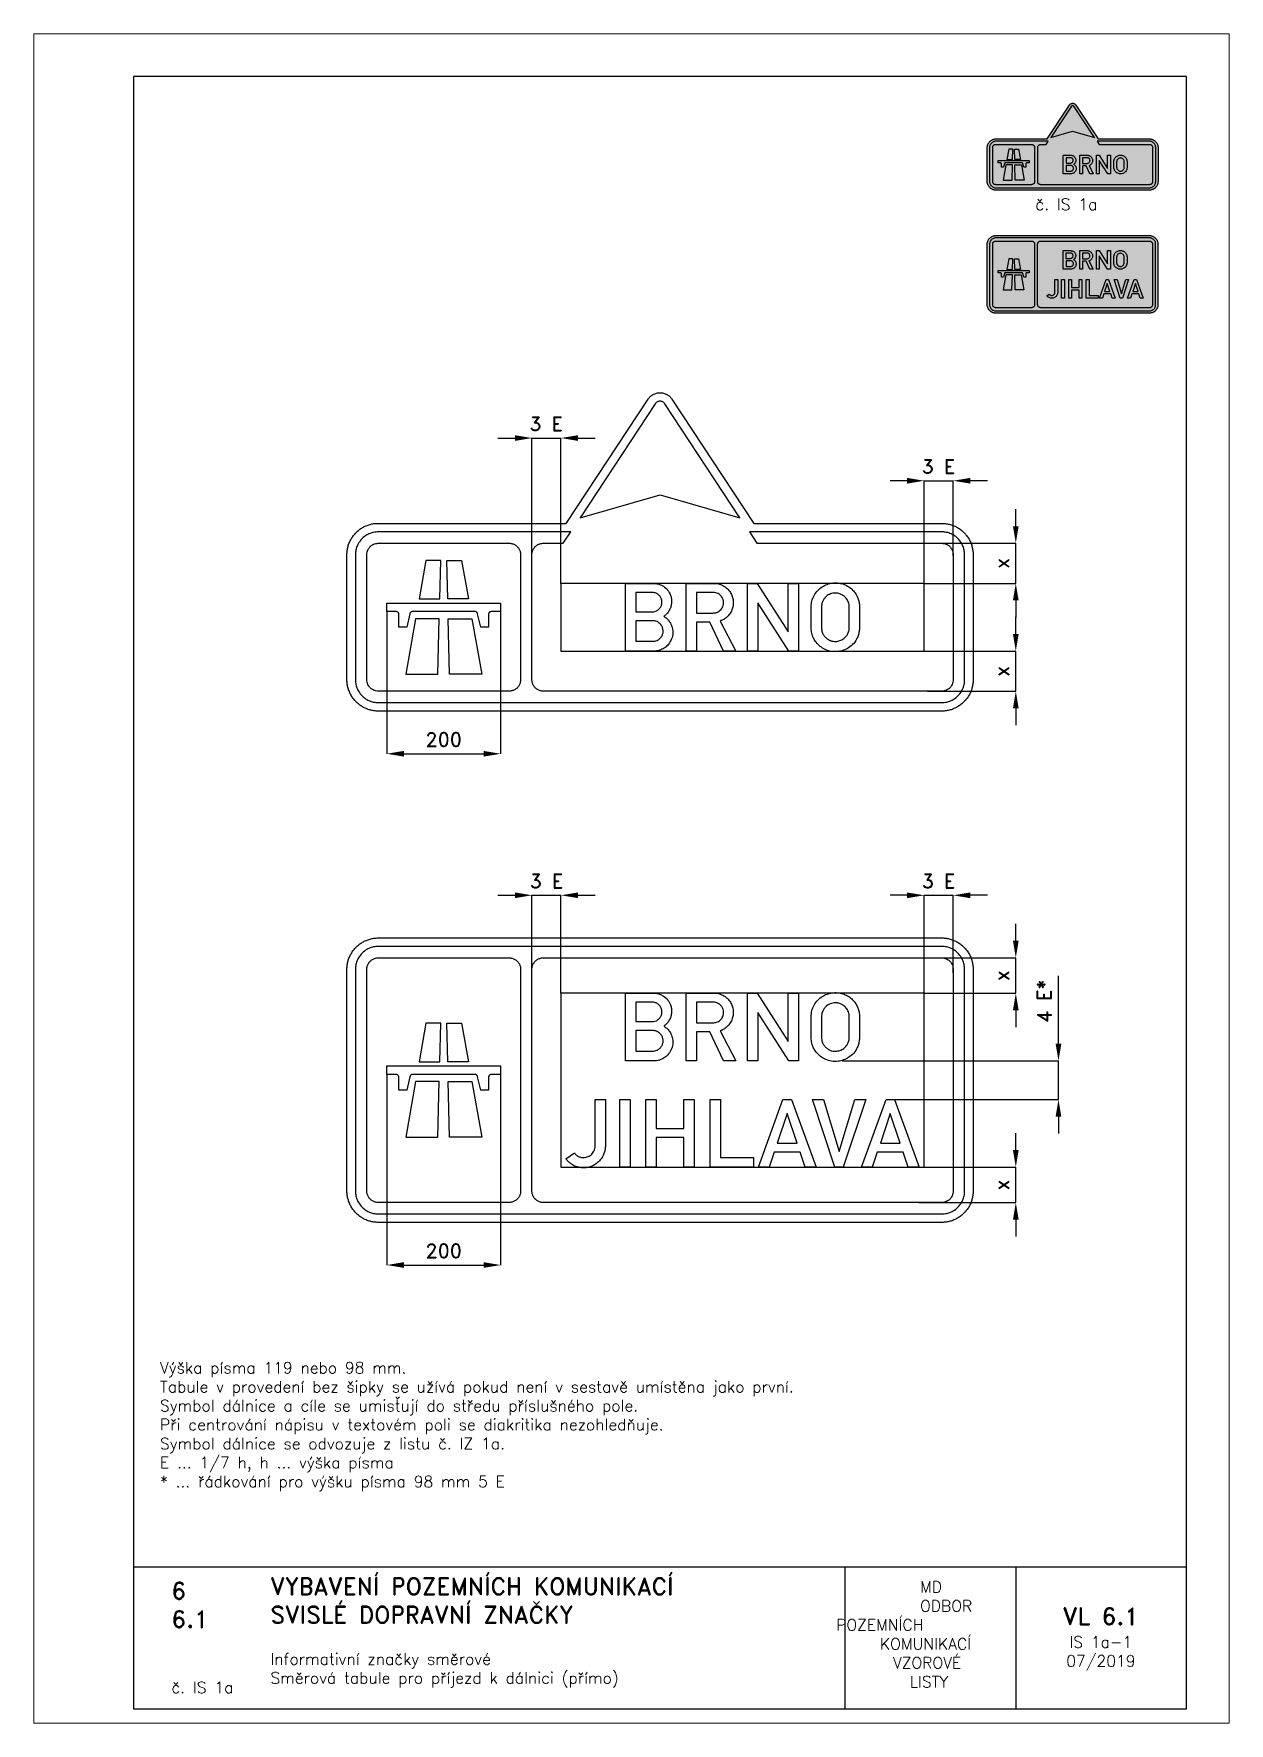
# Paper-space layout 'IS 1a-1' of a CAD drawing. Header units: millimetres. Extents: x 0 to 210, y 0 to 297.
# The model-space entities are those that its viewports show. They can reach past a viewport. Long polylines and large blocks are cut down to what shows.
import ezdxf

# ---------------------------------------------------------------- set-up
doc = ezdxf.new("R2010")
doc.units = ezdxf.units.MM
doc.header["$LTSCALE"] = 5
doc.linetypes.add('ČÁRKOVANÁX2', pattern=[1.5, 1, -0.5])
for name, color, linetype in [('Kóty', 2, 'Continuous'), ('Rozpiska', 7, 'Continuous'), ('Značka', 7, 'Continuous')]:
    doc.layers.add(name, color=color, linetype=linetype)
doc.layers.add('Rámeček', color=6, linetype='Continuous', plot=False)
doc.styles.get("Standard").update_dxf_attribs({"font": 'romand.shx', "height": 25})
doc.dimstyles.get("Standard").update_dxf_attribs({"dimtxt": 25, "dimasz": 30, "dimexe": 0.18, "dimexo": 0.0625, "dimgap": 12.5, "dimtad": 1, "dimdec": 0, "dimzin": 0, "dimdsep": 46, "dimtxsty": 'Standard', "dimcen": 0.09, "dimadec": 0, "dimazin": 0, "dimtfac": 1, "dimtdec": 0, "dimtofl": 0, "dimtmove": 0, "dimatfit": 3, "dimfxl": 1, "dimtolj": 1, "dimtzin": 0, "dimarcsym": 0})

psp = doc.layouts.new('IS 1a-1')

# ---------------------------------------------------------------- texts
at = {"layer": 'Rozpiska', "color": 7}
for s, width, heights, insert, char_height, attachment_point in [('č. IS 1a', 12.8814, [0], (175.95, 268.02), 2, 1), ('Výška písma 119 nebo 98 mm. \\PTabule v provedení bez šipky se užívá pokud není v sestavě umístěna jako první.{\\H1.83333x; }\\PSymbol dálnice a cíle se umisťují do středu příslušného pole.{\\H1.55556x; }\\PPři centrování nápisu v textovém poli se diakritika nezohledňuje.{\\H1.64815x; }\\PSymbol dálnice se odvozuje z listu č. IZ 1a.{\\H1.61728x; }\\PE ... 1/7 h, h ... výška písma{\\H1.81805x; }\\P* ... řádkování pro výšku písma 98 mm 5 E{\\H1.72732x; }', 176.0872, [0], (22.17, 63.49), 2, 1), ('6', 149.0422, [0], (24.17, 24.77), 3, 1), ('{\\C6;VYBAVENÍ POZEMNÍCH KOMUNIKACÍ\\P}SVISLÉ DOPRAVNÍ ZNAČKY{\\H1.34524x; }', 149.0422, [0], (41.56, 25.56), 3, 1), ('\\pi14.7414;{\\C6;MD\\P\\pi2.36044;}ODBOR POZEMNÍCH{\\H1.57143x; }\\P\\pi7.69378;KOMUNIKACÍ{\\H1.5x; }\\P\\pi9.97949;{\\C6;VZOROVÉ\\H1.47619x; \\H0.67742x;\\P\\pi12.93187;LISTY\\H1.26984x; }', 33.1018, [0], (140.95, 24.95), 2, 1), ('6.1', 149.0422, [0], (24.17, 19.78), 3, 1), ('{\\H1.5x;\\C6;VL 6.1\\P\\H0.66667x;IS 1a-1\\H1.66666x; \\H0.6x;\\P07/2019\\H1.80159x; }', 25.774, [0], (187.46, 14.78), 2, 5), ('{\\C6;Informativní značky směrové\\P}Směrová tabule pro příjezd k dálnici (přímo){\\H2.02381x; }', 149.0422, [0], (41.56, 12.29), 2, 1), ('{\\C6;č. IS 1a}', 14.0065, [2.67], (24.17, 7.28), 2, 1)]:
    psp.add_mtext_dynamic_manual_height_columns(s, width=width, gutter_width=100, heights=heights, dxfattribs=dict(at, insert=insert, char_height=char_height, attachment_point=attachment_point))

msp = doc.modelspace()

# ---------------------------------------------------------------- texts
at = {"layer": 'Kóty', "char_height": 25, "attachment_point": 5}
for insert in [(349.9, 1423.2), (1039.2, 1348.2), (350.5, 619.4), (1039.4, 619.4)]:
    msp.add_mtext('\\A1;3 E', dxfattribs=dict(at, insert=insert))
at = {"layer": 'Kóty', "insert": (1225, 408), "char_height": 25, "attachment_point": 5, "rotation": 90}
msp.add_mtext('\\A1;4 E*', dxfattribs=at)

# ---------------------------------------------------------------- blocks, each defined once
blk = doc.blocks.new('*D0')
at = {"layer": 'Defpoints', "color": 0, "transparency": 16777216}
for p in [(1014, 116.4), (1005.2, 54.4), (1175, 54.4)]:
    blk.add_point(p, dxfattribs=at)
at = {"layer": 'Kóty', "color": 0, "lineweight": -2, "transparency": 16777216}
for p, q in [((1175, 146.4), (1175, 176.4)), ((1014.1, 116.4), (1175.2, 116.4)), ((1005.2, 54.4), (1175.2, 54.4)), ((1175, 24.4), (1175, -5.6))]:
    blk.add_line(p, q, dxfattribs=at)
at = {"layer": 'Kóty', "color": 0, "transparency": 16777216}
for points in [[(1170, 146.4), (1180, 146.4), (1175, 116.4)], [(1170, 24.4), (1180, 24.4), (1175, 54.4)]]:
    blk.add_solid(points, dxfattribs=at)
at = {"layer": 'Kóty', "color": 0, "transparency": 16777216, "insert": (1150, 85.4), "char_height": 25, "attachment_point": 5, "rotation": 90}
blk.add_mtext('\\A1;x', dxfattribs=at)
blk = doc.blocks.new('*D1')
at = {"layer": 'Defpoints', "color": 0, "transparency": 16777216}
for p in [(1045, 484.4), (1175, 484.4), (1014, 422.4)]:
    blk.add_point(p, dxfattribs=at)
at = {"layer": 'Kóty', "color": 0, "lineweight": -2, "transparency": 16777216}
for p, q in [((1175, 514.4), (1175, 544.4)), ((1045.1, 484.4), (1175.2, 484.4)), ((1014.1, 422.4), (1175.2, 422.4)), ((1175, 392.4), (1175, 362.4))]:
    blk.add_line(p, q, dxfattribs=at)
at = {"layer": 'Kóty', "color": 0, "transparency": 16777216}
for points in [[(1170, 514.4), (1180, 514.4), (1175, 484.4)], [(1170, 392.4), (1180, 392.4), (1175, 422.4)]]:
    blk.add_solid(points, dxfattribs=at)
at = {"layer": 'Kóty', "color": 0, "transparency": 16777216, "insert": (1150, 453.4), "char_height": 25, "attachment_point": 5, "rotation": 90}
blk.add_mtext('\\A1;x', dxfattribs=at)
blk = doc.blocks.new('*D2')
at = {"layer": 'Defpoints', "color": 0, "transparency": 16777216}
for p in [(1017.4, 1213.2), (1175, 1213.2), (1014, 1142.8)]:
    blk.add_point(p, dxfattribs=at)
at = {"layer": 'Kóty', "color": 0, "lineweight": -2, "transparency": 16777216}
for p, q in [((1175, 1243.2), (1175, 1273.2)), ((1017.5, 1213.2), (1175.2, 1213.2)), ((1014.1, 1142.8), (1175.2, 1142.8)), ((1175, 1112.8), (1175, 1082.8))]:
    blk.add_line(p, q, dxfattribs=at)
at = {"layer": 'Kóty', "color": 0, "transparency": 16777216}
for points in [[(1170, 1243.2), (1180, 1243.2), (1175, 1213.2)], [(1170, 1112.8), (1180, 1112.8), (1175, 1142.8)]]:
    blk.add_solid(points, dxfattribs=at)
at = {"layer": 'Kóty', "color": 0, "transparency": 16777216, "insert": (1150, 1178), "char_height": 25, "attachment_point": 5, "rotation": 90}
blk.add_mtext('\\A1;x', dxfattribs=at)
blk = doc.blocks.new('*D3')
at = {"layer": 'Defpoints', "color": 0, "transparency": 16777216}
for p in [(1014, 1023.7), (1175, 1023.7), (1019.8, 953.2)]:
    blk.add_point(p, dxfattribs=at)
at = {"layer": 'Kóty', "color": 0, "lineweight": -2, "transparency": 16777216}
for p, q in [((1175, 1053.7), (1175, 1083.7)), ((1014.1, 1023.7), (1175.2, 1023.7)), ((1019.9, 953.2), (1175.2, 953.2)), ((1175, 923.2), (1175, 893.2))]:
    blk.add_line(p, q, dxfattribs=at)
at = {"layer": 'Kóty', "color": 0, "transparency": 16777216}
for points in [[(1170, 1053.7), (1180, 1053.7), (1175, 1023.7)], [(1170, 923.2), (1180, 923.2), (1175, 953.2)]]:
    blk.add_solid(points, dxfattribs=at)
at = {"layer": 'Kóty', "color": 0, "transparency": 16777216, "insert": (1150, 988.5), "char_height": 25, "attachment_point": 5, "rotation": 90}
blk.add_mtext('\\A1;x', dxfattribs=at)
blk = doc.blocks.new('*D6')
at = {"layer": 'Defpoints', "color": 0, "transparency": 16777216}
for p in [(70, 1093.2), (270, 1093.2), (270, 843.2)]:
    blk.add_point(p, dxfattribs=at)
at = {"layer": 'Kóty', "color": 0, "lineweight": -2, "transparency": 16777216}
for p, q in [((70, 1093.2), (70, 843.1)), ((270, 1093.2), (270, 843.1)), ((100, 843.2), (240, 843.2))]:
    blk.add_line(p, q, dxfattribs=at)
at = {"layer": 'Kóty', "color": 0, "transparency": 16777216}
for points in [[(100, 848.2), (100, 838.2), (70, 843.2)], [(240, 848.2), (240, 838.2), (270, 843.2)]]:
    blk.add_solid(points, dxfattribs=at)
at = {"layer": 'Kóty', "color": 0, "transparency": 16777216, "insert": (170, 868.2), "char_height": 25, "attachment_point": 5}
blk.add_mtext('\\A1;200', dxfattribs=at)
blk = doc.blocks.new('*D7')
at = {"layer": 'Defpoints', "color": 0, "transparency": 16777216}
for p in [(70, 279.4), (270, 279.4), (270, -55.6)]:
    blk.add_point(p, dxfattribs=at)
at = {"layer": 'Kóty', "color": 0, "lineweight": -2, "transparency": 16777216}
for p, q in [((70, 279.3), (70, -55.8)), ((270, 279.3), (270, -55.8)), ((100, -55.6), (240, -55.6))]:
    blk.add_line(p, q, dxfattribs=at)
at = {"layer": 'Kóty', "color": 0, "transparency": 16777216}
for points in [[(100, -50.6), (100, -60.6), (70, -55.6)], [(240, -50.6), (240, -60.6), (270, -55.6)]]:
    blk.add_solid(points, dxfattribs=at)
at = {"layer": 'Kóty', "color": 0, "transparency": 16777216, "insert": (170, -30.6), "char_height": 25, "attachment_point": 5}
blk.add_mtext('\\A1;200', dxfattribs=at)

# ---------------------------------------------------------------- dimensions: what is measured, and where the dimension line sits
at = {"layer": 'Kóty'}
for base, p1, p2, picture, middle in [((1175, 1213.2), (1014, 1142.8), (1017.4, 1213.2), '*D2', (1150, 1178)), ((1175, 1023.7), (1019.8, 953.2), (1014, 1023.7), '*D3', (1150, 988.5))]:
    dim = msp.add_linear_dim(base=base, p1=p1, p2=p2, angle=90, text='x', dimstyle='Standard', dxfattribs=at)
    dim.commit()
    dim.dimension.update_dxf_attribs({"geometry": picture, "text_midpoint": middle})
dim = msp.add_linear_dim(base=(270, 843.2), p1=(70, 1093.2), p2=(270, 1093.2), text='200', dimstyle='Standard', dxfattribs=at)
dim.commit()
dim.dimension.update_dxf_attribs({"geometry": '*D6', "text_midpoint": (170, 868.2)})
for base, p1, p2, picture, middle in [((1175, 484.4), (1014, 422.4), (1045, 484.4), '*D1', (1150, 453.4)), ((1175, 54.4), (1014, 116.4), (1005.2, 54.4), '*D0', (1150, 85.4))]:
    dim = msp.add_linear_dim(base=base, p1=p1, p2=p2, angle=90, text='x', dimstyle='Standard', override={"dimtxt": 25}, dxfattribs=at)
    dim.commit()
    dim.dimension.update_dxf_attribs({"geometry": picture, "text_midpoint": middle})
dim = msp.add_linear_dim(base=(270, -55.6), p1=(70, 279.4), p2=(270, 279.4), text='200', dimstyle='Standard', override={"dimtxt": 25}, dxfattribs=at)
dim.commit()
dim.dimension.update_dxf_attribs({"geometry": '*D7', "text_midpoint": (170, -30.6)})

# ---------------------------------------------------------------- linework, layer by layer
at = {"layer": 'Kóty'}
for p, q in [((265, 1398.2), (295, 1398.2)), ((325, 1193.3), (325, 1398.4)), ((376, 1142.8), (376, 1398.4)), ((406, 1398.2), (436, 1398.2)), ((984, 1323.2), (954, 1323.2)), ((1014, 1142.8), (1014, 1323.4)), ((1014, 1323.2), (1065, 1323.2)), ((1065, 1191), (1065, 1323.4)), ((1125, 1323.2), (1095, 1323.2)), ((265, 594.4), (295, 594.4)), ((325, 464.4), (325, 594.6)), ((376, 422.4), (376, 594.6)), ((406, 594.4), (436, 594.4)), ((984, 594.4), (954, 594.4)), ((1014, 422.4), (1014, 594.6)), ((1065, 458.3), (1065, 594.6)), ((1125, 594.4), (1095, 594.4)), ((1250, 333.4), (1250, 452.7)), ((869.7, 303.4), (1250.2, 303.4)), ((962.1, 235.4), (1250.2, 235.4)), ((1250, 205.4), (1250, 175.4))]:
    msp.add_line(p, q, dxfattribs=at)
for points in [[(325, 1398.2), (376, 1398.2)], [(1175, 1142.7), (1175, 1213.2)], [(1175, 953.2), (1175, 1023.7)], [(325, 594.4), (376, 594.4)], [(1014, 594.4), (1065, 594.4)], [(1175, 422.4), (1175, 484.4)], [(1250, 235.4), (1250, 303.4)], [(1175, 54.4), (1175, 116.4)]]:
    msp.add_lwpolyline(points, dxfattribs=at)
for points in [[(295, 1403.2), (295, 1393.2), (325, 1398.2)], [(406, 1403.2), (406, 1393.2), (376, 1398.2)], [(984, 1328.2), (984, 1318.2), (1014, 1323.2)], [(1095, 1328.2), (1095, 1318.2), (1065, 1323.2)], [(295, 599.4), (295, 589.4), (325, 594.4)], [(406, 599.4), (406, 589.4), (376, 594.4)], [(984, 599.4), (984, 589.4), (1014, 594.4)], [(1095, 599.4), (1095, 589.4), (1065, 594.4)], [(1245, 333.4), (1255, 333.4), (1250, 303.4)], [(1245, 205.4), (1255, 205.4), (1250, 235.4)]]:
    msp.add_solid(points, dxfattribs=at)
at = {"layer": 'Značka', "color": 3}
for points in [[(715, 1248.2), (1045, 1248.2), (1045.2, 1248.2), (1045.4, 1248.2, -0.032178), (1052.5, 1247.7, -0.035442), (1059.5, 1246.3, -0.036278), (1066.3, 1244, -0.034421), (1072.6, 1240.8, -0.033711), (1078.5, 1236.9, -0.034072), (1083.9, 1232.1, -0.034199), (1088.6, 1226.8, -0.034236), (1092.6, 1220.9, -0.03403), (1095.8, 1214.5, -0.033398), (1098, 1207.8, -0.034106), (1099.5, 1200.8, -0.036743), (1100, 1193.7), (1100, 1193.5), (1100, 1193.2), (1100, 973.2), (1100, 973), (1100, 972.8, -0.032171), (1099.5, 965.7, -0.035429), (1098, 958.7, -0.03628), (1095.8, 952, -0.034417), (1092.6, 945.6, -0.03373), (1088.6, 939.7, -0.034083), (1083.9, 934.4, -0.034206), (1078.5, 929.6, -0.034234), (1072.6, 925.7, -0.034038), (1066.3, 922.5, -0.033409), (1059.5, 920.2, -0.034122), (1052.5, 918.7, -0.036743), (1045.4, 918.2), (1045.2, 918.2), (1045, 918.2), (55, 918.2), (54.8, 918.2), (54.6, 918.2, -0.032188), (47.5, 918.7, -0.035446), (40.5, 920.2, -0.036274), (33.7, 922.5, -0.034416), (27.4, 925.7, -0.033727), (21.4, 929.6, -0.034092), (16.1, 934.4, -0.034208), (11.4, 939.7, -0.03423), (7.4, 945.6, -0.034041), (4.3, 952, -0.033411), (1.9, 958.7, -0.034128), (0.5, 965.7, -0.036746), (0, 972.8), (0, 973), (0, 973.2), (0, 1193.2), (0, 1193.5), (0, 1193.7, -0.03218), (0.5, 1200.8, -0.035443), (1.9, 1207.8, -0.036268), (4.2, 1214.5, -0.034421), (7.4, 1220.9, -0.033721), (11.4, 1226.8, -0.034083), (16.1, 1232.1, -0.034213), (21.4, 1236.9, -0.034228), (27.4, 1240.8, -0.034042), (33.7, 1244, -0.033412), (40.5, 1246.3, -0.034125), (47.5, 1247.8, -0.036735), (54.6, 1248.2), (54.8, 1248.2), (55, 1248.2), (385, 1248.2), (385, 1248.2), (529.1, 1466.6), (529.8, 1467.6), (530.6, 1468.6, -0.052439), (534, 1472.1, -0.052761), (538.2, 1474.9, -0.065666), (543.9, 1477.1, -0.065821), (550, 1477.9, -0.065457), (556.1, 1477.1, -0.063809), (561.8, 1474.9, -0.052739), (566, 1472.2, -0.057731), (569.4, 1468.6), (570.2, 1467.6), (570.9, 1466.6), (715, 1248.2)], [(550, 1298.2), (690.4, 1258.2), (558.3, 1458.4), (558.1, 1458.8), (557.8, 1459.2, 0.052799), (556.4, 1460.6, 0.052771), (554.7, 1461.7, 0.065575), (552.4, 1462.6, 0.065728), (550, 1462.9, 0.065534), (547.6, 1462.6, 0.063903), (545.3, 1461.7, 0.052829), (543.6, 1460.6, 0.057904), (542.2, 1459.2), (541.9, 1458.8), (541.7, 1458.4), (409.6, 1258.2), (550, 1298.2)], [(325, 973.2), (325, 1193.2), (325, 1193.5), (325, 1193.8, -0.033758), (325.2, 1196.4, -0.035655), (325.8, 1198.9, -0.036087), (326.7, 1201.4, -0.034687), (327.9, 1203.7, -0.034139), (329.4, 1205.8, -0.034434), (331.2, 1207.8, -0.034551), (333.2, 1209.4, -0.034518), (335.5, 1210.8, -0.034389), (337.8, 1211.9, -0.03417), (340.3, 1212.7, -0.02818), (342.4, 1213.1, -0.029338), (344.5, 1213.2), (344.8, 1213.2), (345, 1213.2), (351, 1213.2), (379.9, 1213.2), (393.1, 1233.2), (55, 1233.2), (52.9, 1233.2), (50.8, 1233, 0.055738), (42.6, 1231.3, 0.056128), (35, 1227.9, 0.069646), (26.7, 1221.6, 0.068387), (20.4, 1213.2, 0.056471), (16.8, 1205.6, 0.061158), (15.2, 1197.4, 0.012199), (15.1, 1195.3, 0.004069), (15, 1193.2), (15, 973.2, 0.003582), (15.1, 971.2, 0.010737), (15.2, 969.1, 0.055762), (16.9, 960.9, 0.05617), (20.4, 953.2, 0.069688), (26.7, 944.9, 0.068347), (35, 938.6, 0.056431), (42.6, 935.1, 0.061184), (50.8, 933.5), (52.9, 933.3), (55, 933.2), (1045, 933.2, 0.003593), (1047.1, 933.3, 0.010767), (1049.2, 933.5, 0.055763), (1057.4, 935.1, 0.05619), (1065, 938.6, 0.069707), (1073.3, 944.9, 0.068354), (1079.6, 953.2, 0.056412), (1083.2, 960.9, 0.061072), (1084.8, 969.1), (1084.9, 971.2), (1085, 973.2), (1085, 1193.2), (1084.9, 1195.3, 0.010686), (1084.8, 1197.4, 0.055671), (1083.1, 1205.6, 0.056196), (1079.6, 1213.2, 0.069716), (1073.3, 1221.6, 0.068332), (1065, 1227.9, 0.056419), (1057.4, 1231.4, 0.061152), (1049.2, 1233, 0.012254), (1047.1, 1233.2, 0.004085), (1045, 1233.2), (706.9, 1233.2), (720.1, 1213.2), (1045, 1213.2, -0.003568), (1046, 1213.2, -0.010681), (1047.1, 1213.1, -0.055612), (1051.2, 1212.3, -0.056257), (1055, 1210.6, -0.069792), (1059.2, 1207.4, -0.0682), (1062.3, 1203.2, -0.056331), (1064.1, 1199.4, -0.061179), (1064.9, 1195.3), (1065, 1194.3), (1065, 1193.2), (1065, 973.2), (1065, 972.2), (1064.9, 971.2, -0.055731), (1064, 967.1, -0.056093), (1062.3, 963.2, -0.069549), (1059.2, 959.1, -0.068437), (1055, 955.9, -0.056492), (1051.2, 954.2, -0.06103), (1047.1, 953.4, -0.012144), (1046, 953.3, -0.004088), (1045, 953.2), (345, 953.2), (344.7, 953.2), (344.5, 953.3, -0.033859), (341.9, 953.5, -0.035517), (339.3, 954.1, -0.035896), (336.9, 955, -0.034736), (334.5, 956.2, -0.034266), (332.4, 957.7, -0.034431), (330.5, 959.5, -0.034547), (328.8, 961.5, -0.034581), (327.4, 963.7, -0.034353), (326.3, 966.1, -0.033754), (325.6, 968.6, -0.028215), (325.2, 970.7, -0.030659), (325, 972.8), (325, 973), (325, 973.2)], [(285, 953.2), (55, 953.2), (54, 953.3), (52.9, 953.4, -0.055657), (48.8, 954.2, -0.056143), (45, 955.9, -0.069689), (40.8, 959.1, -0.068346), (37.7, 963.2, -0.056436), (35.9, 967.1, -0.061199), (35.1, 971.2, -0.012223), (35, 972.2), (35, 973.2), (35, 1193.2, -0.003589), (35, 1194.3, -0.010754), (35.1, 1195.3, -0.055784), (35.9, 1199.4, -0.056163), (37.7, 1203.2, -0.069671), (40.8, 1207.4, -0.068389), (45, 1210.6, -0.056438), (48.8, 1212.3, -0.061045), (52.9, 1213.1), (54, 1213.2), (55, 1213.2), (285, 1213.2), (285.3, 1213.2), (285.5, 1213.2, -0.034472), (288.1, 1213, -0.035536), (290.7, 1212.4, -0.03572), (293.1, 1211.5, -0.034777), (295.4, 1210.3, -0.034289), (297.6, 1208.8, -0.034417), (299.5, 1207, -0.03447), (301.2, 1205, -0.034506), (302.6, 1202.8, -0.03442), (303.7, 1200.4, -0.034147), (304.4, 1197.9, -0.028145), (304.8, 1195.8, -0.029363), (305, 1193.7), (305, 1193.5), (305, 1193.2), (305, 973.2), (305, 973), (305, 972.7, -0.034453), (304.8, 970.1, -0.035509), (304.2, 967.6, -0.03572), (303.3, 965.1, -0.034748), (302.1, 962.8, -0.034308), (300.5, 960.7, -0.034417), (298.8, 958.7, -0.034477), (296.8, 957.1, -0.034542), (294.5, 955.7, -0.034402), (292.2, 954.6, -0.033859), (289.7, 953.8, -0.028267), (287.6, 953.4, -0.030565), (285.5, 953.2), (285.2, 953.2), (285, 953.2)], [(489.5, 1023.7), (489.5, 1142.7), (538.4, 1142.7), (539.6, 1142.7), (540.8, 1142.6, -0.053522), (547.6, 1141.5, -0.058869), (553.9, 1138.8, -0.0841), (561.7, 1132.9, -0.083995), (567.1, 1124.7, -0.052903), (569.3, 1119, -0.048086), (570.2, 1113, -0.047689), (570, 1106.9, -0.051704), (568.7, 1100.9, -0.057822), (565.9, 1094.7, -0.056924), (561.8, 1089.3, -0.018975), (560.2, 1087.7, -0.01917), (558.6, 1086.3), (557.7, 1085.6), (556.8, 1084.9), (558, 1084), (559.2, 1083.1, -0.045536), (564.1, 1078.6, -0.053992), (568.1, 1073.1, -0.077429), (571.6, 1064.6, -0.076333), (572.4, 1055.3, -0.084942), (570.3, 1045, -0.082717), (564.9, 1036, -0.067284), (558.9, 1030.1, -0.067548), (551.5, 1026, -0.045459), (546.3, 1024.4, -0.048761), (540.9, 1023.8), (539.9, 1023.7), (538.9, 1023.7), (489.5, 1023.7)], [(595.7, 1023.7), (595.7, 1142.7), (645.8, 1142.7), (646.5, 1142.7), (647.2, 1142.7, -0.052874), (652.8, 1141.9, -0.045269), (658.2, 1140, -0.068753), (666.2, 1135.2, -0.07411), (672.5, 1128.4, -0.062854), (676.2, 1121.7, -0.059657), (678.2, 1114.3, -0.055138), (678.6, 1107.1, -0.055185), (677.4, 1099.9, -0.062305), (674.4, 1092.3, -0.063041), (669.6, 1085.7, -0.052742), (664.6, 1081.2, -0.055205), (658.9, 1077.9, -0.011422), (657.3, 1077.2), (655.6, 1076.5), (683, 1023.7), (661.6, 1023.7), (637.3, 1074.7), (613.8, 1074.7), (613.8, 1023.7), (595.7, 1023.7)], [(815.5, 1102.3), (815.5, 1103.3, -0.004525), (815.6, 1104.3, -0.030686), (816.3, 1109.3, -0.031065), (817.5, 1114.1, -0.066297), (822.1, 1123.9, -0.068472), (829.1, 1132.2, -0.061854), (836.9, 1138, -0.059931), (845.8, 1141.8, -0.057342), (854.9, 1143.5, -0.057584), (864.3, 1143.2, -0.056914), (873.2, 1140.9, -0.057499), (881.4, 1136.7, -0.055379), (888.3, 1131.1, -0.053459), (893.8, 1124.1, -0.043032), (897.1, 1118.1, -0.048855), (899.3, 1111.7, -0.022739), (900, 1108.2, -0.012965), (900.4, 1104.6), (900.4, 1104), (900.5, 1103.4), (900.5, 1063.6), (900.4, 1062.6), (900.3, 1061.7, -0.035784), (899, 1054.3, -0.047835), (896.5, 1047.3, -0.07879), (890.2, 1037.3, -0.073095), (881.1, 1029.6, -0.060116), (872.5, 1025.2, -0.059847), (863.1, 1023, -0.071109), (851.4, 1023.1, -0.074188), (840.2, 1026.5, -0.066043), (831.4, 1031.9, -0.061699), (824.2, 1039.3, -0.047079), (820.1, 1045.6, -0.053865), (817.3, 1052.6, -0.030208), (816.3, 1057.3, -0.017685), (815.7, 1062), (815.6, 1063.1), (815.5, 1064.2), (815.5, 1102.3)], [(229.5, 1089.4), (229.5, 1089.6), (229.4, 1089.8, 0.047776), (229.1, 1090.6, 0.048023), (228.6, 1091.4, 0.059541), (227.8, 1092.2, 0.058333), (226.8, 1092.8), (226, 1093.1), (225.1, 1093.2), (224.9, 1093.2), (224.7, 1093.2), (115.3, 1093.2), (115.1, 1093.2), (114.9, 1093.2), (114, 1093.1), (113.2, 1092.8, 0.059573), (112.2, 1092.2, 0.058355), (111.4, 1091.4), (110.9, 1090.6, 0.052393), (110.6, 1089.8), (110.5, 1089.6), (110.5, 1089.4), (105, 1065.7), (91.2, 1065.7), (91.2, 1088.2), (91.2, 1088.5), (91.2, 1088.8, 0.055711), (91, 1089.8, 0.056169), (90.6, 1090.7, 0.069683), (89.8, 1091.8, 0.068356), (88.8, 1092.6), (87.8, 1093), (86.8, 1093.2), (86.5, 1093.2), (86.2, 1093.2), (70, 1093.2), (70, 1108.2), (270, 1108.2), (270, 1093.2), (253.8, 1093.2), (253.5, 1093.2), (253.2, 1093.2), (252.2, 1093, 0.056112), (251.2, 1092.6, 0.069656), (250.2, 1091.8, 0.068376), (249.4, 1090.7, 0.056438), (249, 1089.8, 0.061142), (248.8, 1088.8, 0.012188), (248.8, 1088.5, 0.004087), (248.8, 1088.2), (248.8, 1065.7), (235, 1065.7), (229.5, 1089.4)], [(507.6, 1126.8), (507.6, 1092.8), (536.2, 1092.8), (537.3, 1092.8), (538.4, 1092.9, 0.091636), (543.5, 1094.3, 0.08074), (547.9, 1097.4, 0.081301), (551.2, 1101.6, 0.086101), (553, 1106.6, 0.087483), (553.2, 1112.1, 0.085838), (551.5, 1117.4, 0.08193), (548.5, 1121.7, 0.078649), (544.2, 1124.8, 0.046711), (541.6, 1126, 0.054004), (538.8, 1126.6), (538.2, 1126.7), (537.6, 1126.8), (507.6, 1126.8)], [(613.8, 1126.7), (613.8, 1090.6), (643, 1090.6), (643.7, 1090.7), (644.5, 1090.7, 0.040785), (647.8, 1091.2, 0.049412), (651, 1092.3, 0.110764), (657.2, 1096.8, 0.114763), (660.9, 1103.6, 0.085157), (661.7, 1108.9, 0.080085), (660.8, 1114.2, 0.084071), (658.2, 1119.4, 0.081241), (653.9, 1123.5, 0.067097), (650, 1125.7, 0.082116), (645.6, 1126.7), (645.1, 1126.7), (644.6, 1126.7), (613.8, 1126.7)], [(833.6, 1102.2), (833.6, 1064.2), (833.7, 1063.5), (833.7, 1062.7, 0.037616), (834.4, 1059, 0.041676), (835.6, 1055.4, 0.062903), (838.4, 1050.5, 0.060173), (842.3, 1046.4, 0.059427), (846.9, 1043.2, 0.064329), (852, 1041.3, 0.050505), (856.3, 1040.7, 0.044565), (860.6, 1040.8, 0.073922), (867.9, 1042.8, 0.085005), (874.3, 1046.9, 0.073628), (878.5, 1051.7, 0.063589), (881.2, 1057.6, 0.033193), (882.1, 1060.5, 0.042617), (882.4, 1063.5), (882.5, 1063.9), (882.5, 1064.3), (882.5, 1102.2), (882.5, 1102.8), (882.5, 1103.5, 0.062598), (881.8, 1107.7, 0.048312), (880.2, 1111.6, 0.076906), (875.8, 1118, 0.08378), (869.7, 1122.7, 0.069864), (864, 1125, 0.066682), (857.8, 1125.7, 0.088518), (849.4, 1124.2, 0.098123), (842.1, 1119.8, 0.062852), (838.4, 1115.9, 0.051376), (835.8, 1111.2, 0.039517), (834.4, 1107.5, 0.050738), (833.7, 1103.6), (833.6, 1102.9), (833.6, 1102.2)], [(507.7, 1076.9), (507.7, 1040.9), (536.3, 1040.9), (537.3, 1040.9), (538.4, 1040.9, 0.058711), (542.7, 1041.7, 0.063112), (546.7, 1043.6, 0.084068), (551.1, 1047.2, 0.085715), (554.1, 1052.1, 0.082254), (555.4, 1057.4, 0.080964), (555, 1062.8, 0.088828), (552.7, 1068.4, 0.08424), (548.6, 1073, 0.065585), (544.8, 1075.5, 0.080403), (540.7, 1076.7), (539.5, 1076.8), (538.3, 1076.9), (507.7, 1076.9)], [(171, 19.4), (55, 19.4), (54.8, 19.4), (54.6, 19.4, -0.03218), (47.5, 19.9, -0.035443), (40.5, 21.3, -0.036267), (33.7, 23.6, -0.034421), (27.4, 26.8, -0.033722), (21.4, 30.8, -0.034085), (16.1, 35.5, -0.034209), (11.4, 40.8, -0.034229), (7.4, 46.7, -0.034045), (4.3, 53.1, -0.033412), (1.9, 59.9, -0.034127), (0.5, 66.8, -0.036745), (0, 73.9), (0, 74.2), (0, 74.4), (0, 464.4), (0, 464.6), (0, 464.8, -0.03218), (0.5, 471.9, -0.035443), (1.9, 478.9, -0.036267), (4.2, 485.6, -0.034421), (7.4, 492, -0.033719), (11.4, 497.9, -0.034083), (16.1, 503.3, -0.034209), (21.4, 508, -0.034228), (27.4, 511.9, -0.034042), (33.7, 515.1, -0.033408), (40.5, 517.4, -0.03412), (47.5, 518.9, -0.036747), (54.6, 519.4), (54.8, 519.4), (55, 519.4), (1045, 519.4), (1045.2, 519.4), (1045.4, 519.4, -0.032182), (1052.5, 518.9, -0.035438), (1059.5, 517.4, -0.03627), (1066.3, 515.1, -0.034424), (1072.6, 511.9, -0.033714), (1078.5, 508, -0.034072), (1083.9, 503.3, -0.034202), (1088.6, 497.9, -0.034236), (1092.6, 492, -0.034034), (1095.8, 485.6, -0.033397), (1098, 478.9, -0.034107), (1099.5, 471.9, -0.036743), (1100, 464.8), (1100, 464.6), (1100, 464.4), (1100, 74.4), (1100, 74.2), (1100, 73.9, -0.032171), (1099.5, 66.8, -0.035429), (1098, 59.9, -0.036266), (1095.8, 53.1, -0.034431), (1092.6, 46.7, -0.033735), (1088.6, 40.8, -0.034079), (1083.9, 35.5, -0.034225), (1078.5, 30.8, -0.034235), (1072.6, 26.8, -0.034041), (1066.3, 23.6, -0.033409), (1059.5, 21.3, -0.034125), (1052.5, 19.8, -0.036744), (1045.4, 19.4), (1045.2, 19.4), (1045, 19.4), (997, 19.4), (171, 19.4)], [(393.1, 504.4), (55, 504.4), (52.9, 504.3), (50.8, 504.1, 0.055537), (42.6, 502.5, 0.056148), (35, 499, 0.069739), (26.7, 492.7, 0.068372), (20.4, 484.4, 0.056453), (16.8, 476.7, 0.061166), (15.2, 468.5, 0.012203), (15.1, 466.5, 0.004068), (15, 464.4), (15, 74.4, 0.003583), (15.1, 72.3, 0.010744), (15.2, 70.2, 0.055768), (16.9, 62, 0.056168), (20.4, 54.4, 0.069685), (26.7, 46, 0.06835), (35, 39.7, 0.056433), (42.6, 36.2, 0.061183), (50.8, 34.6, 0.012223), (52.9, 34.4, 0.004075), (55, 34.4), (1045, 34.4, 0.003584), (1047.1, 34.4, 0.010742), (1049.2, 34.6, 0.055762), (1057.4, 36.3, 0.056195), (1065, 39.7, 0.069714), (1073.3, 46, 0.068345), (1079.6, 54.4, 0.056412), (1083.2, 62, 0.061075), (1084.8, 70.2), (1084.9, 72.3), (1085, 74.4), (1085, 464.4), (1084.9, 466.5), (1084.8, 468.5, 0.055649), (1083.1, 476.7, 0.056155), (1079.6, 484.4, 0.069704), (1073.3, 492.7, 0.068442), (1065, 499, 0.056435), (1057.4, 502.5, 0.06091), (1049.2, 504.1, 0.012152), (1047.1, 504.3, 0.004041), (1045, 504.4), (393.1, 504.4)], [(55, 54.4), (54.9, 54.4), (54.8, 54.4, -0.032179), (52.3, 54.6, -0.035443), (49.7, 55.1, -0.036265), (47.3, 55.9, -0.034421), (45, 57.1, -0.033719), (42.8, 58.5, -0.034086), (40.9, 60.2, -0.034208), (39.1, 62.2, -0.034229), (37.7, 64.3, -0.034044), (36.5, 66.6, -0.033412), (35.7, 69.1, -0.034128), (35.2, 71.6, -0.036744), (35, 74.2), (35, 74.3), (35, 74.4), (35, 464.4), (35, 464.4), (35, 464.5, -0.032179), (35.2, 467.1, -0.035444), (35.7, 469.6, -0.036265), (36.5, 472.1, -0.034417), (37.7, 474.4, -0.033718), (39.1, 476.6, -0.03408), (40.9, 478.5, -0.034213), (42.8, 480.2, -0.034222), (45, 481.7, -0.034048), (47.3, 482.8, -0.033405), (49.7, 483.7, -0.034129), (52.3, 484.2, -0.036741), (54.8, 484.4), (54.9, 484.4), (55, 484.4), (285, 484.4), (285.1, 484.4), (285.2, 484.4, -0.032179), (287.7, 484.2, -0.035443), (290.3, 483.7, -0.036259), (292.7, 482.8, -0.034409), (295, 481.7, -0.033719), (297.2, 480.2, -0.034073), (299.1, 478.5, -0.034214), (300.9, 476.6, -0.034226), (302.3, 474.4, -0.03405), (303.5, 472.1, -0.033407), (304.3, 469.6, -0.034128), (304.8, 467.1, -0.036741), (305, 464.5), (305, 464.4), (305, 464.4), (305, 74.4), (305, 74.3), (305, 74.2, -0.032179), (304.8, 71.6, -0.035442), (304.3, 69.1, -0.036259), (303.5, 66.6, -0.034414), (302.3, 64.3, -0.03372), (300.9, 62.2, -0.034079), (299.1, 60.2, -0.03421), (297.2, 58.5, -0.034232), (295, 57.1, -0.034046), (292.7, 55.9, -0.033413), (290.3, 55.1, -0.034126), (287.7, 54.5, -0.036744), (285.2, 54.4), (285.1, 54.4), (285, 54.4), (55, 54.4)], [(325, 74.4), (325, 464.4), (325, 464.6), (325, 464.9, -0.033855), (325.2, 467.5, -0.0356), (325.8, 470, -0.035965), (326.7, 472.5, -0.034652), (327.9, 474.8, -0.034148), (329.4, 477, -0.034435), (331.2, 478.9, -0.03455), (333.2, 480.6, -0.034609), (335.5, 481.9, -0.0344), (337.8, 483, -0.03375), (340.3, 483.8, -0.028229), (342.4, 484.2, -0.030643), (344.5, 484.4), (344.8, 484.4), (345, 484.4), (1045, 484.4), (1046, 484.3, -0.010652), (1047.1, 484.3, -0.055626), (1051.2, 483.4, -0.056277), (1055, 481.7, -0.069806), (1059.2, 478.5, -0.068223), (1062.3, 474.4, -0.056339), (1064.1, 470.5, -0.061126), (1064.9, 466.5), (1065, 465.4), (1065, 464.4), (1065, 74.4), (1065, 73.3), (1064.9, 72.3, -0.05576), (1064, 68.2, -0.056064), (1062.3, 64.4, -0.069536), (1059.2, 60.2, -0.068408), (1055, 57, -0.056527), (1051.2, 55.3, -0.061158), (1047.1, 54.5, -0.012181), (1046, 54.4, -0.004059), (1045, 54.4), (345, 54.4), (344.7, 54.4), (344.5, 54.4, -0.033864), (341.9, 54.6, -0.035606), (339.3, 55.2, -0.035966), (336.9, 56.1, -0.034656), (334.6, 57.3, -0.034145), (332.4, 58.8, -0.034423), (330.5, 60.6, -0.034569), (328.8, 62.6, -0.034615), (327.4, 64.8, -0.034374), (326.3, 67.2, -0.033751), (325.6, 69.7, -0.028217), (325.2, 71.8, -0.030629), (325, 73.9), (325, 74.1), (325, 74.4)], [(489.5, 303.4), (489.5, 422.4), (538.4, 422.4, -0.002322), (539.6, 422.3, -0.006987), (540.8, 422.3, -0.053513), (547.6, 421.1, -0.058864), (553.9, 418.5, -0.084102), (561.7, 412.5, -0.083984), (567.1, 404.4, -0.052888), (569.3, 398.6, -0.048075), (570.2, 392.6, -0.047699), (570, 386.5, -0.051703), (568.7, 380.5, -0.057809), (565.9, 374.3, -0.056933), (561.8, 368.9, -0.019024), (560.2, 367.3, -0.019181), (558.6, 365.9), (557.7, 365.2), (556.8, 364.5), (558, 363.6), (559.2, 362.7, -0.045546), (564.1, 358.2, -0.053985), (568.1, 352.7, -0.077424), (571.6, 344.2, -0.076333), (572.4, 335, -0.084942), (570.3, 324.7, -0.082722), (564.9, 315.6, -0.067294), (558.9, 309.7, -0.067548), (551.5, 305.6, -0.045465), (546.3, 304, -0.048766), (540.9, 303.4, -0.007109), (539.9, 303.4, -0.002371), (538.9, 303.4), (489.5, 303.4)], [(595.7, 303.4), (595.7, 422.4), (645.8, 422.4), (646.5, 422.4, -0.00544), (647.2, 422.3, -0.052872), (652.8, 421.5, -0.045247), (658.2, 419.6, -0.06875), (666.2, 414.8, -0.074112), (672.5, 408.1, -0.062839), (676.2, 401.3, -0.059667), (678.2, 393.9, -0.055139), (678.6, 386.7, -0.055183), (677.4, 379.6, -0.062314), (674.4, 371.9, -0.063049), (669.6, 365.3, -0.052743), (664.6, 360.8, -0.055197), (658.9, 357.5, -0.01141), (657.3, 356.8), (655.6, 356.2), (683, 303.4), (661.6, 303.4), (637.3, 354.4), (613.8, 354.4), (613.8, 303.4), (595.7, 303.4)], [(815.5, 381.9), (815.5, 382.9), (815.6, 383.9, -0.03066), (816.3, 388.9, -0.031067), (817.5, 393.7, -0.066298), (822.1, 403.6, -0.06848), (829.1, 411.9, -0.061861), (836.9, 417.7, -0.059933), (845.8, 421.4, -0.057345), (854.9, 423.2, -0.057578), (864.3, 422.8, -0.056911), (873.2, 420.5, -0.057496), (881.4, 416.3, -0.055376), (888.3, 410.7, -0.053448), (893.8, 403.8, -0.043019), (897.1, 397.8, -0.04884), (899.3, 391.3, -0.022703), (900, 387.8), (900.4, 384.2), (900.4, 383.6), (900.5, 383), (900.5, 343.2), (900.4, 342.3), (900.3, 341.4, -0.035776), (899, 334, -0.047843), (896.5, 326.9, -0.078796), (890.2, 316.9, -0.073097), (881.1, 309.3, -0.060113), (872.5, 304.9, -0.059844), (863.1, 302.6, -0.071111), (851.4, 302.7, -0.074183), (840.2, 306.1, -0.066043), (831.4, 311.5, -0.061689), (824.2, 318.9, -0.047086), (820.1, 325.3, -0.053876), (817.3, 332.3, -0.030222), (816.3, 336.9, -0.017673), (815.7, 341.6), (815.6, 342.7), (815.5, 343.8), (815.5, 381.9)], [(507.6, 406.4), (507.6, 372.4), (536.2, 372.4, 0.005332), (537.3, 372.4, 0.016063), (538.4, 372.5, 0.091631), (543.5, 373.9, 0.080741), (547.9, 377, 0.08131), (551.2, 381.2, 0.086088), (553, 386.2, 0.08746), (553.2, 391.7, 0.085847), (551.5, 397, 0.081925), (548.5, 401.3, 0.078637), (544.2, 404.5, 0.04673), (541.6, 405.6, 0.054009), (538.8, 406.3, 0.009156), (538.2, 406.3), (537.6, 406.4), (507.6, 406.4)], [(613.8, 406.3), (613.8, 370.2), (643, 370.2, 0.001977), (643.7, 370.3, 0.005972), (644.5, 370.3, 0.040785), (647.8, 370.8, 0.049424), (651, 371.9, 0.110775), (657.2, 376.5, 0.114761), (660.9, 383.3, 0.085167), (661.7, 388.6, 0.080083), (660.8, 393.8, 0.084094), (658.2, 399, 0.081234), (653.9, 403.1, 0.067109), (650, 405.3, 0.082132), (645.6, 406.3, 0.008034), (645.1, 406.3), (644.6, 406.3), (613.8, 406.3)], [(833.6, 381.9), (833.6, 343.8), (833.7, 343.1), (833.7, 342.4, 0.037583), (834.4, 338.6, 0.041676), (835.6, 335, 0.062889), (838.4, 330.1, 0.060158), (842.3, 326, 0.059412), (846.9, 322.8, 0.064326), (852, 320.9, 0.050523), (856.3, 320.3, 0.044572), (860.6, 320.5, 0.073913), (867.9, 322.4, 0.085011), (874.3, 326.5, 0.073636), (878.5, 331.4, 0.063585), (881.2, 337.2, 0.03321), (882.1, 340.2, 0.042657), (882.4, 343.1), (882.5, 343.5), (882.5, 343.9), (882.5, 381.8), (882.5, 382.5), (882.5, 383.1, 0.062616), (881.8, 387.3, 0.048328), (880.2, 391.2, 0.076903), (875.8, 397.6, 0.08377), (869.7, 402.3, 0.069862), (864, 404.6, 0.06667), (857.8, 405.3, 0.088523), (849.4, 403.8, 0.098122), (842.1, 399.4, 0.062856), (838.4, 395.5, 0.051404), (835.8, 390.8, 0.039528), (834.4, 387.1, 0.05075), (833.7, 383.2), (833.6, 382.5), (833.6, 381.9)], [(507.7, 356.5), (507.7, 320.5), (536.3, 320.5, 0.003622), (537.3, 320.5, 0.010878), (538.4, 320.6, 0.058716), (542.7, 321.4, 0.063105), (546.7, 323.2, 0.084067), (551.1, 326.8, 0.085726), (554.1, 331.7, 0.082255), (555.4, 337, 0.080986), (555, 342.4, 0.088847), (552.7, 348.1, 0.084248), (548.6, 352.6, 0.065612), (544.8, 355.1, 0.08041), (540.7, 356.3, 0.018381), (539.5, 356.5, 0.006086), (538.3, 356.5), (507.7, 356.5)], [(229.5, 275.5), (229.5, 275.7), (229.4, 275.9, 0.047734), (229.1, 276.7, 0.048025), (228.6, 277.5, 0.059599), (227.8, 278.3, 0.058401), (226.8, 278.9, 0.048251), (226, 279.2, 0.052368), (225.1, 279.3), (224.9, 279.4), (224.7, 279.4), (115.3, 279.4), (115.1, 279.4), (114.9, 279.3, 0.047732), (114, 279.2, 0.048009), (113.2, 278.9, 0.05957), (112.2, 278.3, 0.058421), (111.4, 277.5, 0.048259), (110.9, 276.7, 0.05236), (110.6, 275.9), (110.5, 275.7), (110.5, 275.5), (105, 251.9), (91.2, 251.9), (91.2, 274.4), (91.2, 274.6), (91.2, 274.9, 0.055715), (91, 275.9, 0.056165), (90.6, 276.9, 0.069701), (89.8, 277.9, 0.068332), (88.8, 278.7, 0.056415), (87.8, 279.1, 0.061115), (86.8, 279.3), (86.5, 279.4), (86.2, 279.4), (70, 279.4), (70, 294.4), (270, 294.4), (270, 279.4), (253.8, 279.4), (253.5, 279.4, 0.010733), (253.2, 279.3, 0.055758), (252.2, 279.1, 0.056139), (251.2, 278.7, 0.069682), (250.2, 277.9, 0.06837), (249.4, 276.9, 0.05644), (249, 275.9, 0.061106), (248.8, 274.9, 0.012246), (248.8, 274.6), (248.8, 274.4), (248.8, 251.9), (235, 251.9), (229.5, 275.5)], [(399.5, 141.6), (400.1, 140.7), (400.8, 139.8, 0.07636), (404.7, 136.5, 0.06642), (409.3, 134.4, 0.070636), (414.7, 133.3, 0.073886), (420.2, 133.8, 0.100338), (427.3, 137, 0.10266), (432.7, 142.6, 0.066791), (434.9, 146.9, 0.068738), (435.8, 151.5), (435.8, 152.3), (435.8, 153), (435.8, 235.4), (454, 235.4), (454, 152.1), (453.9, 151.4), (453.9, 150.6, -0.044773), (452.9, 144.6, -0.041526), (450.9, 138.8, -0.059799), (446.5, 130.9, -0.063624), (440.3, 124.4, -0.061051), (433.1, 119.5, -0.05764), (425.1, 116.5, -0.045918), (418.4, 115.4, -0.048749), (411.6, 115.5, -0.065626), (402.5, 117.6, -0.060451), (394.2, 121.9, -0.038906), (389.8, 125.3, -0.047625), (386.1, 129.3), (385.5, 130.1), (384.8, 131), (399.5, 141.6)]]:
    msp.add_lwpolyline(points, format="xyb", dxfattribs=at)
for points in [[(126.7, 1115.7), (163, 1115.7), (164.8, 1183.2), (138.6, 1183.2), (126.7, 1115.7)], [(213.3, 1115.7), (177, 1115.7), (175.2, 1183.2), (201.4, 1183.2), (213.3, 1115.7)], [(703.8, 1023.7), (703.8, 1142.7), (720.9, 1142.7), (774.9, 1057.8), (774.9, 1142.7), (793.2, 1142.7), (793, 1023.7), (776, 1023.7), (721.8, 1108.6), (721.8, 1023.7), (703.8, 1023.7)], [(103.3, 983.2), (159.6, 983.2), (162.1, 1080.7), (120.5, 1080.7), (103.3, 983.2)], [(236.7, 983.2), (180.4, 983.2), (177.9, 1080.7), (219.5, 1080.7), (236.7, 983.2)], [(703.8, 303.4), (703.8, 422.4), (720.9, 422.4), (774.9, 337.4), (774.9, 422.4), (793.2, 422.4), (793, 303.4), (776, 303.4), (721.8, 388.2), (721.8, 303.4), (703.8, 303.4)], [(126.7, 301.9), (163, 301.9), (164.8, 369.4), (138.6, 369.4), (126.7, 301.9)], [(213.3, 301.9), (177, 301.9), (175.2, 369.4), (201.4, 369.4), (213.3, 301.9)], [(103.3, 169.4), (159.6, 169.4), (162.1, 266.9), (120.5, 266.9), (103.3, 169.4)], [(236.7, 169.4), (180.4, 169.4), (177.9, 266.9), (219.5, 266.9), (236.7, 169.4)], [(479.3, 116.4), (479.3, 235.4), (497.3, 235.4), (497.3, 116.4), (479.3, 116.4)], [(525.1, 116.4), (525.1, 235.4), (543.1, 235.4), (543.1, 184.3), (592, 184.3), (592, 235.4), (610.1, 235.4), (610.1, 116.4), (592, 116.4), (592, 168.4), (543.1, 168.4), (543.1, 116.4), (525.1, 116.4)], [(637.9, 116.4), (637.9, 235.4), (656, 235.4), (656, 133.4), (714.3, 133.4), (714.3, 116.4), (637.9, 116.4)], [(722.8, 116.4), (765.9, 235.4), (780.9, 235.4), (824.1, 116.4), (805, 116.4), (796.1, 143), (750.6, 143), (741.8, 116.4), (722.8, 116.4)], [(790.9, 158.8), (773.4, 211), (756, 158.8), (790.9, 158.8)], [(857, 116.4), (817.6, 235.4), (837, 235.4), (864.5, 143.9), (892.2, 235.4), (911.3, 235.4), (872, 116.4), (857, 116.4)], [(903.9, 116.4), (947, 235.4), (962, 235.4), (1005.2, 116.4), (986.1, 116.4), (977.2, 143), (931.6, 143), (922.9, 116.4), (903.9, 116.4)], [(971.9, 158.8), (954.5, 211), (937.1, 158.8), (971.9, 158.8)]]:
    msp.add_lwpolyline(points, dxfattribs=at)
at = {"layer": 'Značka', "color": 6, "linetype": 'ČÁRKOVANÁX2', "ltscale": 2.5}
for points in [[(376, 1023.7), (1014, 1023.7), (1014, 1142.7), (376, 1142.7)], [(376, 116.4), (1014, 116.4), (1014, 422.4), (376, 422.4)]]:
    msp.add_lwpolyline(points, close=True, dxfattribs=at)

msp.set_redraw_order([(e.dxf.handle, doc.entitydb.next_handle()) for e in msp.query("TEXT MTEXT ATTDEF DIMENSION ARC_DIMENSION")])  # texts and dimensions are drawn at this point

# ---------------------------------------------------------------- hatches: boundary and pattern name
at = {"layer": 'Značka'}
h = psp.add_hatch(color=114, dxfattribs=at)
h.dxf.hatch_style = 1
edge = h.paths.add_edge_path()
edge.add_line((187, 278.52), (196, 278.52))
edge.add_line((196, 278.52), (196, 278.52))
edge.add_line((196, 278.52), (196.01, 278.52))
edge.add_arc((196, 277.01), 1.51, 82.366, 89.7381, ccw=False)
edge.add_arc((196.02, 277.14), 1.37, 74.2058, 82.3232, ccw=False)
edge.add_arc((196.06, 277.17), 1.34, 67.1066, 75.4135, ccw=False)
edge.add_arc((196.03, 277.1), 1.41, 59.3114, 67.1987, ccw=False)
edge.add_arc((196.03, 277.06), 1.44, 52.4574, 60.1804, ccw=False)
edge.add_arc((196.04, 277.07), 1.43, 44.6487, 52.4529, ccw=False)
edge.add_arc((196.06, 277.06), 1.42, 37.566, 45.4019, ccw=False)
edge.add_arc((196.06, 277.07), 1.42, 29.755, 37.5983, ccw=False)
edge.add_arc((196.07, 277.05), 1.43, 22.7129, 30.5108, ccw=False)
edge.add_arc((196.04, 277.04), 1.46, 15.0033, 22.6548, ccw=False)
edge.add_arc((196.07, 277.02), 1.43, 7.9807, 15.7949, ccw=False)
edge.add_arc((196.18, 277.04), 1.32, -0.3398, 8.0772, ccw=False)
edge.add_line((197.5, 277.03), (197.5, 277.02))
edge.add_line((197.5, 277.02), (197.5, 277.02))
edge.add_line((197.5, 277.02), (197.5, 271.02))
edge.add_line((197.5, 271.02), (197.5, 271.01))
edge.add_line((197.5, 271.01), (197.5, 271.01))
edge.add_arc((195.99, 271.01), 1.51, 352.2876, 359.6581, ccw=False)
edge.add_arc((196.12, 271), 1.37, 344.2047, 352.321, ccw=False)
edge.add_arc((196.15, 270.96), 1.34, 337.1806, 345.4917, ccw=False)
edge.add_arc((196.08, 270.99), 1.41, 329.2845, 337.1683, ccw=False)
edge.add_arc((196.05, 270.98), 1.44, 322.4546, 330.1831, ccw=False)
edge.add_arc((196.06, 270.97), 1.43, 314.6173, 322.4254, ccw=False)
edge.add_arc((196.05, 270.96), 1.42, 307.5552, 315.3915, ccw=False)
edge.add_arc((196.05, 270.95), 1.42, 299.7322, 307.5766, ccw=False)
edge.add_arc((196.03, 270.95), 1.43, 292.7148, 300.5162, ccw=False)
edge.add_arc((196.02, 270.98), 1.46, 285.0262, 292.6819, ccw=False)
edge.add_arc((196.01, 270.94), 1.43, 278.0068, 285.826, ccw=False)
edge.add_arc((196.02, 270.84), 1.32, 269.6099, 278.0289, ccw=False)
edge.add_line((196.01, 269.52), (196, 269.52))
edge.add_line((196, 269.52), (196, 269.52))
edge.add_line((196, 269.52), (169, 269.52))
edge.add_line((169, 269.52), (169, 269.52))
edge.add_line((169, 269.52), (168.99, 269.52))
edge.add_arc((169, 271.03), 1.51, 262.3116, 269.6821, ccw=False)
edge.add_arc((168.98, 270.89), 1.37, 254.2031, 262.3233, ccw=False)
edge.add_arc((168.94, 270.87), 1.34, 247.1667, 255.4726, ccw=False)
edge.add_arc((168.97, 270.94), 1.41, 239.2836, 247.1699, ccw=False)
edge.add_arc((168.97, 270.97), 1.44, 232.446, 240.1712, ccw=False)
edge.add_arc((168.96, 270.96), 1.43, 224.6397, 232.447, ccw=False)
edge.add_arc((168.94, 270.97), 1.42, 217.5727, 225.4095, ccw=False)
edge.add_arc((168.94, 270.97), 1.42, 209.7385, 217.5792, ccw=False)
edge.add_arc((168.93, 270.99), 1.43, 202.6879, 210.4873, ccw=False)
edge.add_arc((168.96, 271), 1.46, 195.0386, 202.693, ccw=False)
edge.add_arc((168.93, 271.01), 1.43, 188.0088, 195.8274, ccw=False)
edge.add_arc((168.82, 271), 1.32, 179.61, 188.0277, ccw=False)
edge.add_line((167.5, 271.01), (167.5, 271.01))
edge.add_line((167.5, 271.01), (167.5, 271.02))
edge.add_line((167.5, 271.02), (167.5, 277.02))
edge.add_line((167.5, 277.02), (167.5, 277.02))
edge.add_line((167.5, 277.02), (167.5, 277.03))
edge.add_arc((169.01, 277.02), 1.51, 172.307, 179.6796, ccw=False)
edge.add_arc((168.88, 277.04), 1.37, 164.2016, 172.3211, ccw=False)
edge.add_arc((168.85, 277.08), 1.34, 157.1648, 165.4732, ccw=False)
edge.add_arc((168.92, 277.05), 1.41, 149.2905, 157.1762, ccw=False)
edge.add_arc((168.96, 277.05), 1.44, 142.4394, 150.1649, ccw=False)
edge.add_arc((168.94, 277.06), 1.43, 134.6432, 142.4501, ccw=False)
edge.add_arc((168.95, 277.08), 1.42, 127.5697, 135.4046, ccw=False)
edge.add_arc((168.95, 277.08), 1.42, 119.7393, 127.5792, ccw=False)
edge.add_arc((168.97, 277.08), 1.43, 112.6786, 120.4774, ccw=False)
edge.add_arc((168.98, 277.06), 1.46, 105.0782, 112.731, ccw=False)
edge.add_arc((168.99, 277.09), 1.43, 97.9788, 105.7985, ccw=False)
edge.add_arc((168.98, 277.2), 1.32, 89.5786, 97.9976, ccw=False)
edge.add_line((168.99, 278.52), (169, 278.52))
edge.add_line((169, 278.52), (169, 278.52))
edge.add_line((169, 278.52), (178, 278.52))
edge.add_line((178, 278.52), (178, 278.52))
edge.add_line((178, 278.52), (181.93, 284.47))
edge.add_line((181.93, 284.47), (181.95, 284.5))
edge.add_line((181.95, 284.5), (181.97, 284.53))
edge.add_arc((182.47, 284.13), 0.641, 129.6594, 141.6744, ccw=False)
edge.add_arc((182.47, 284.13), 0.641, 117.5918, 129.6726, ccw=False)
edge.add_arc((182.49, 284.14), 0.643, 104.0975, 119.1255, ccw=False)
edge.add_arc((182.49, 284.14), 0.641, 89.0869, 104.1502, ccw=False)
edge.add_arc((182.51, 284.14), 0.643, 75.7858, 90.775, ccw=False)
edge.add_arc((182.5, 284.12), 0.661, 61.1899, 75.7941, ccw=False)
edge.add_arc((182.53, 284.13), 0.642, 50.5622, 62.6472, ccw=False)
edge.add_arc((182.57, 284.17), 0.582, 37.4767, 50.693, ccw=False)
edge.add_line((183.03, 284.53), (183.05, 284.5))
edge.add_line((183.05, 284.5), (183.07, 284.47))
edge.add_line((183.07, 284.47), (187, 278.52))
h = psp.add_hatch(color=255, dxfattribs=at)
h.dxf.hatch_style = 1
edge = h.paths.add_edge_path()
edge.add_line((176.36, 271.02), (176.36, 277.02))
edge.add_line((176.36, 277.02), (176.36, 277.02))
edge.add_line((176.36, 277.02), (176.36, 277.03))
edge.add_arc((176.89, 277.02), 0.528, 171.1289, 178.8633, ccw=False)
edge.add_arc((176.87, 277.02), 0.501, 162.9623, 171.1305, ccw=False)
edge.add_arc((176.86, 277.04), 0.495, 155.9031, 164.168, ccw=False)
edge.add_arc((176.88, 277.03), 0.515, 147.976, 155.9176, ccw=False)
edge.add_arc((176.89, 277.03), 0.523, 141.0218, 148.8399, ccw=False)
edge.add_arc((176.89, 277.03), 0.518, 133.1321, 141.0207, ccw=False)
edge.add_arc((176.89, 277.04), 0.517, 125.9881, 133.9034, ccw=False)
edge.add_arc((176.89, 277.04), 0.518, 118.1048, 126.008, ccw=False)
edge.add_arc((176.9, 277.04), 0.519, 110.988, 118.8712, ccw=False)
edge.add_arc((176.9, 277.04), 0.523, 103.15, 110.9782, ccw=False)
edge.add_line((176.78, 277.55), (176.84, 277.56))
edge.add_line((176.84, 277.56), (176.9, 277.56))
edge.add_line((176.9, 277.56), (176.9, 277.56))
edge.add_line((176.9, 277.56), (176.91, 277.56))
edge.add_line((176.91, 277.56), (177.07, 277.56))
edge.add_line((177.07, 277.56), (177.86, 277.56))
edge.add_line((177.86, 277.56), (178.22, 278.11))
edge.add_line((178.22, 278.11), (169, 278.11))
edge.add_line((169, 278.11), (168.94, 278.11))
edge.add_line((168.94, 278.11), (168.89, 278.1))
edge.add_arc((168.98, 277.08), 1.02, 95.2329, 107.9956)
edge.add_arc((168.98, 277.08), 1.02, 107.9339, 120.7856)
edge.add_arc((168.96, 277.06), 1.03, 119.1483, 135.0854)
edge.add_arc((168.97, 277.05), 1.05, 135.0301, 150.6781)
edge.add_arc((168.93, 277.04), 1.02, 148.8717, 161.8009)
edge.add_arc((168.85, 277.06), 0.933, 161.7381, 175.7377)
edge.add_arc((169.08, 277.02), 1.17, 174.6825, 177.478)
edge.add_arc((171.42, 276.92), 3.51, 177.4796, 178.412)
edge.add_line((167.91, 277.02), (167.91, 271.02))
edge.add_arc((171.89, 271.14), 3.98, 181.752, 182.5732)
edge.add_arc((169.24, 271.02), 1.33, 182.576, 185.0376)
edge.add_arc((168.94, 271), 1.02, 185.2165, 197.9837)
edge.add_arc((168.93, 270.99), 1.02, 197.9289, 210.7893)
edge.add_arc((168.95, 270.97), 1.03, 209.1498, 225.0962)
edge.add_arc((168.97, 270.99), 1.05, 225.0391, 240.6797)
edge.add_arc((168.98, 270.95), 1.02, 238.869, 251.7899)
edge.add_arc((168.96, 270.86), 0.932, 251.7329, 265.7394)
edge.add_line((168.89, 269.93), (168.94, 269.93))
edge.add_line((168.94, 269.93), (169, 269.93))
edge.add_line((169, 269.93), (196, 269.93))
edge.add_arc((195.88, 273.89), 3.97, 271.753, 272.5764)
edge.add_arc((196, 271.26), 1.33, 272.5778, 275.0321)
edge.add_arc((196.02, 270.95), 1.02, 275.2091, 287.9759)
edge.add_arc((196.02, 270.95), 1.02, 287.9389, 300.8032)
edge.add_arc((196.04, 270.97), 1.03, 299.1672, 315.1171)
edge.add_arc((196.03, 270.99), 1.05, 315.028, 330.6694)
edge.add_arc((196.07, 271), 1.02, 328.8786, 341.7937)
edge.add_arc((196.15, 270.97), 0.934, 341.734, 355.7135)
edge.add_line((197.08, 270.9), (197.09, 270.96))
edge.add_line((197.09, 270.96), (197.09, 271.02))
edge.add_line((197.09, 271.02), (197.09, 277.02))
edge.add_line((197.09, 277.02), (197.09, 277.07))
edge.add_arc((195.75, 277.01), 1.34, 2.6117, 5.0602)
edge.add_arc((196.06, 277.04), 1.03, 5.2387, 17.9843)
edge.add_arc((196.07, 277.04), 1.02, 17.9155, 30.7803)
edge.add_arc((196.05, 277.06), 1.03, 29.147, 45.0999)
edge.add_arc((196.03, 277.05), 1.05, 45.0409, 60.676)
edge.add_arc((196.02, 277.09), 1.02, 58.8603, 71.777)
edge.add_arc((196.04, 277.17), 0.934, 71.7334, 85.7276)
edge.add_arc((196, 276.94), 1.17, 84.6611, 87.4561)
edge.add_arc((195.9, 274.57), 3.54, 87.4834, 88.4063)
edge.add_line((196, 278.11), (186.78, 278.11))
edge.add_line((186.78, 278.11), (187.14, 277.56))
edge.add_line((187.14, 277.56), (196, 277.56))
edge.add_arc((195.94, 275.54), 2.02, 87.3953, 88.1995, ccw=False)
edge.add_arc((196, 276.89), 0.675, 84.9687, 87.4032, ccw=False)
edge.add_arc((196.01, 277.05), 0.513, 72.0398, 84.7752, ccw=False)
edge.add_arc((196.01, 277.05), 0.51, 59.1924, 72.078, ccw=False)
edge.add_arc((196.02, 277.04), 0.512, 44.8829, 60.8502, ccw=False)
edge.add_arc((196.01, 277.03), 0.526, 29.3449, 44.9511, ccw=False)
edge.add_arc((196.03, 277.03), 0.51, 18.1544, 31.0493, ccw=False)
edge.add_arc((196.08, 277.04), 0.466, 4.3433, 18.3467, ccw=False)
edge.add_line((196.54, 277.07), (196.54, 277.05))
edge.add_line((196.54, 277.05), (196.54, 277.02))
edge.add_line((196.54, 277.02), (196.54, 271.02))
edge.add_line((196.54, 271.02), (196.54, 270.99))
edge.add_line((196.54, 270.99), (196.54, 270.96))
edge.add_arc((196.03, 271.01), 0.512, 342.006, 354.7655, ccw=False)
edge.add_arc((196.03, 271.01), 0.511, 329.2254, 342.0676, ccw=False)
edge.add_arc((196.02, 271), 0.514, 314.9229, 330.8368, ccw=False)
edge.add_arc((196.02, 271), 0.524, 299.307, 314.9673, ccw=False)
edge.add_arc((196.01, 270.98), 0.509, 288.2086, 301.1418, ccw=False)
edge.add_arc((196.02, 270.94), 0.468, 274.2846, 288.2544, ccw=False)
edge.add_arc((196, 271.06), 0.591, 272.5312, 275.3142, ccw=False)
edge.add_arc((195.95, 272.21), 1.74, 271.6241, 272.561, ccw=False)
edge.add_line((196, 270.47), (176.91, 270.47))
edge.add_line((176.91, 270.47), (176.9, 270.47))
edge.add_line((176.9, 270.47), (176.9, 270.47))
edge.add_arc((176.91, 271), 0.527, 261.095, 268.8573, ccw=False)
edge.add_arc((176.9, 270.98), 0.503, 252.9542, 261.0959, ccw=False)
edge.add_arc((176.89, 270.97), 0.498, 245.9371, 254.1603, ccw=False)
edge.add_arc((176.9, 270.99), 0.514, 238.0066, 245.9643, ccw=False)
edge.add_arc((176.89, 271), 0.521, 231.0057, 238.8559, ccw=False)
edge.add_arc((176.89, 271), 0.519, 223.1314, 231.0191, ccw=False)
edge.add_arc((176.89, 271), 0.517, 215.9913, 223.9057, ccw=False)
edge.add_arc((176.89, 271), 0.517, 208.0652, 215.9874, ccw=False)
edge.add_arc((176.89, 271.01), 0.52, 200.9571, 208.8226, ccw=False)
edge.add_arc((176.89, 271.01), 0.53, 193.2411, 200.9708, ccw=False)
edge.add_arc((176.88, 271.01), 0.513, 187.5634, 194.028, ccw=False)
edge.add_arc((176.83, 271.01), 0.471, 180.556, 187.5805, ccw=False)
edge.add_line((176.36, 271), (176.36, 271.01))
edge.add_line((176.36, 271.01), (176.36, 271.02))
edge = h.paths.add_edge_path(flags=16)
edge.add_line((175.27, 270.47), (169, 270.47))
edge.add_line((169, 270.47), (168.97, 270.47))
edge.add_line((168.97, 270.47), (168.94, 270.48))
edge.add_arc((168.99, 270.99), 0.513, 252.0145, 264.757, ccw=False)
edge.add_arc((168.99, 270.98), 0.511, 239.2197, 252.0733, ccw=False)
edge.add_arc((168.98, 270.99), 0.513, 224.9076, 240.8534, ccw=False)
edge.add_arc((168.99, 271), 0.524, 209.3253, 224.9648, ccw=False)
edge.add_arc((168.97, 271.01), 0.51, 198.211, 211.1315, ccw=False)
edge.add_arc((168.92, 271), 0.466, 184.2653, 198.2737, ccw=False)
edge.add_arc((169.04, 271.01), 0.584, 182.519, 185.3201, ccw=False)
edge.add_line((168.46, 270.99), (168.46, 271.02))
edge.add_line((168.46, 271.02), (168.46, 277.02))
edge.add_arc((170.44, 276.96), 1.99, 177.4263, 178.2485, ccw=False)
edge.add_arc((169.12, 277.02), 0.664, 174.9623, 177.4277, ccw=False)
edge.add_arc((168.97, 277.03), 0.512, 162.0096, 174.7807, ccw=False)
edge.add_arc((168.97, 277.03), 0.511, 149.2095, 162.066, ccw=False)
edge.add_arc((168.98, 277.04), 0.513, 134.9054, 150.8455, ccw=False)
edge.add_arc((168.99, 277.03), 0.524, 119.3159, 134.9693, ccw=False)
edge.add_arc((168.99, 277.05), 0.51, 108.1915, 121.1125, ccw=False)
edge.add_arc((168.98, 277.09), 0.467, 94.2924, 108.2622, ccw=False)
edge.add_line((168.94, 277.56), (168.97, 277.56))
edge.add_line((168.97, 277.56), (169, 277.56))
edge.add_line((169, 277.56), (175.27, 277.56))
edge.add_line((175.27, 277.56), (175.28, 277.56))
edge.add_line((175.28, 277.56), (175.29, 277.56))
edge.add_arc((175.28, 277.04), 0.518, 81.0475, 88.9447, ccw=False)
edge.add_arc((175.28, 277.06), 0.503, 72.9146, 81.0502, ccw=False)
edge.add_arc((175.29, 277.06), 0.5, 65.9367, 74.1196, ccw=False)
edge.add_arc((175.29, 277.05), 0.514, 58.0066, 65.9643, ccw=False)
edge.add_arc((175.29, 277.04), 0.521, 50.9831, 58.8427, ccw=False)
edge.add_arc((175.29, 277.04), 0.519, 43.1348, 51.0157, ccw=False)
edge.add_arc((175.3, 277.03), 0.518, 35.9991, 43.8924, ccw=False)
edge.add_arc((175.3, 277.03), 0.518, 28.1053, 36.0076, ccw=False)
edge.add_arc((175.3, 277.03), 0.519, 20.9892, 28.87, ccw=False)
edge.add_arc((175.29, 277.03), 0.523, 13.1542, 20.974, ccw=False)
edge.add_arc((175.31, 277.02), 0.514, 7.4923, 13.9397, ccw=False)
edge.add_arc((175.33, 277.02), 0.492, 0.7831, 7.5116, ccw=False)
edge.add_line((175.82, 277.03), (175.82, 277.02))
edge.add_line((175.82, 277.02), (175.82, 277.02))
edge.add_line((175.82, 277.02), (175.82, 271.02))
edge.add_line((175.82, 271.02), (175.82, 271.01))
edge.add_line((175.82, 271.01), (175.82, 271))
edge.add_arc((175.3, 271.01), 0.518, 351.0515, 358.9445, ccw=False)
edge.add_arc((175.31, 271.01), 0.504, 342.9156, 351.0492, ccw=False)
edge.add_arc((175.32, 271), 0.5, 335.9377, 344.1186, ccw=False)
edge.add_arc((175.3, 271), 0.514, 328.0078, 335.9631, ccw=False)
edge.add_arc((175.29, 271), 0.52, 320.9815, 328.8443, ccw=False)
edge.add_arc((175.29, 271), 0.519, 313.1347, 321.0158, ccw=False)
edge.add_arc((175.29, 271), 0.518, 305.9965, 313.895, ccw=False)
edge.add_arc((175.29, 270.99), 0.517, 298.0975, 306.0154, ccw=False)
edge.add_arc((175.28, 270.99), 0.519, 290.9716, 298.8479, ccw=False)
edge.add_arc((175.28, 271), 0.527, 283.2249, 290.987, ccw=False)
edge.add_arc((175.28, 270.98), 0.511, 277.5542, 284.0372, ccw=False)
edge.add_arc((175.28, 270.94), 0.472, 270.5379, 277.5407, ccw=False)
edge.add_line((175.29, 270.47), (175.28, 270.47))
edge.add_line((175.28, 270.47), (175.27, 270.47))
edge = h.paths.add_edge_path()
edge.add_line((182.5, 279.88), (186.33, 278.79))
edge.add_line((186.33, 278.79), (182.73, 284.25))
edge.add_line((182.73, 284.25), (182.72, 284.26))
edge.add_line((182.72, 284.26), (182.71, 284.27))
edge.add_arc((182.51, 284.11), 0.255, 38.2769, 50.3663)
edge.add_arc((182.51, 284.11), 0.257, 50.2584, 62.3294)
edge.add_arc((182.5, 284.11), 0.257, 61.0545, 76.0515)
edge.add_arc((182.5, 284.11), 0.256, 75.7091, 90.7624)
edge.add_arc((182.5, 284.11), 0.258, 89.2766, 104.2518)
edge.add_arc((182.5, 284.1), 0.264, 104.1107, 118.7152)
edge.add_arc((182.49, 284.11), 0.257, 117.2954, 129.3796)
edge.add_arc((182.47, 284.13), 0.233, 129.4615, 142.7174)
edge.add_line((182.29, 284.27), (182.28, 284.26))
edge.add_line((182.28, 284.26), (182.27, 284.25))
edge.add_line((182.27, 284.25), (178.67, 278.79))
edge.add_line((178.67, 278.79), (182.5, 279.88))
h = psp.add_hatch(color=255, dxfattribs=at)
h.dxf.hatch_style = 1
h.paths.add_polyline_path([(173.96, 271.29), (172.42, 271.29), (172.35, 273.95), (173.49, 273.95)])
h.paths.add_polyline_path([(173.32, 274.9), (172.33, 274.9), (172.28, 276.74), (172.99, 276.74)])
h.paths.add_polyline_path([(170.32, 271.29), (171.85, 271.29), (171.92, 273.95), (170.79, 273.95)])
h.paths.add_polyline_path([(170.96, 274.9), (171.95, 274.9), (172, 276.74), (171.28, 276.74)])
edge = h.paths.add_edge_path()
edge.add_line((173.76, 274.18), (173.76, 274.19))
edge.add_line((173.76, 274.19), (173.76, 274.2))
edge.add_arc((173.64, 274.16), 0.128, 17.4502, 28.3913)
edge.add_arc((173.64, 274.16), 0.128, 28.3684, 39.3659)
edge.add_arc((173.63, 274.16), 0.128, 37.9676, 51.5973)
edge.add_arc((173.63, 274.16), 0.131, 51.5077, 64.8614)
edge.add_line((173.69, 274.28), (173.66, 274.29))
edge.add_line((173.66, 274.29), (173.64, 274.29))
edge.add_line((173.64, 274.29), (173.63, 274.29))
edge.add_line((173.63, 274.29), (173.63, 274.29))
edge.add_line((173.63, 274.29), (170.65, 274.29))
edge.add_line((170.65, 274.29), (170.64, 274.29))
edge.add_line((170.64, 274.29), (170.63, 274.29))
edge.add_line((170.63, 274.29), (170.61, 274.29))
edge.add_line((170.61, 274.29), (170.59, 274.28))
edge.add_arc((170.64, 274.16), 0.128, 114.9368, 128.5738)
edge.add_arc((170.64, 274.16), 0.131, 128.574, 141.9328)
edge.add_line((170.54, 274.24), (170.53, 274.22))
edge.add_arc((170.63, 274.16), 0.117, 151.3423, 163.339)
edge.add_line((170.52, 274.2), (170.52, 274.19))
edge.add_line((170.52, 274.19), (170.51, 274.18))
edge.add_line((170.51, 274.18), (170.36, 273.54))
edge.add_line((170.36, 273.54), (169.99, 273.54))
edge.add_line((169.99, 273.54), (169.99, 274.15))
edge.add_line((169.99, 274.15), (169.99, 274.16))
edge.add_line((169.99, 274.16), (169.99, 274.17))
edge.add_arc((169.86, 274.16), 0.128, 5.2398, 17.9946)
edge.add_arc((169.86, 274.16), 0.128, 17.9175, 30.777)
edge.add_arc((169.86, 274.16), 0.128, 29.1647, 45.1092)
edge.add_arc((169.86, 274.16), 0.131, 45.0245, 60.6663)
edge.add_line((169.92, 274.27), (169.9, 274.28))
edge.add_line((169.9, 274.28), (169.87, 274.29))
edge.add_line((169.87, 274.29), (169.86, 274.29))
edge.add_line((169.86, 274.29), (169.85, 274.29))
edge.add_line((169.85, 274.29), (169.41, 274.29))
edge.add_line((169.41, 274.29), (169.41, 274.7))
edge.add_line((169.41, 274.7), (174.86, 274.7))
edge.add_line((174.86, 274.7), (174.86, 274.29))
edge.add_line((174.86, 274.29), (174.42, 274.29))
edge.add_line((174.42, 274.29), (174.41, 274.29))
edge.add_line((174.41, 274.29), (174.41, 274.29))
edge.add_line((174.41, 274.29), (174.38, 274.28))
edge.add_arc((174.42, 274.16), 0.128, 107.9439, 120.7904)
edge.add_arc((174.42, 274.16), 0.128, 119.1203, 135.0585)
edge.add_arc((174.42, 274.16), 0.131, 135.0704, 150.7166)
edge.add_arc((174.41, 274.16), 0.127, 148.8747, 161.7956)
edge.add_arc((174.4, 274.16), 0.117, 161.7032, 175.6985)
edge.add_arc((174.43, 274.15), 0.146, 174.6582, 177.4514)
edge.add_arc((174.72, 274.14), 0.437, 177.5643, 178.5009)
edge.add_line((174.28, 274.15), (174.28, 273.54))
edge.add_line((174.28, 273.54), (173.91, 273.54))
edge.add_line((173.91, 273.54), (173.76, 274.18))
h = psp.add_hatch(color=255, dxfattribs=at)
h.dxf.hatch_style = 1
edge = h.paths.add_edge_path()
edge.add_line((189.74, 274.54), (189.74, 274.56))
edge.add_arc((191.22, 274.48), 1.49, 175.8794, 176.9172, ccw=False)
edge.add_arc((190.85, 274.51), 1.11, 168.8145, 175.8449, ccw=False)
edge.add_arc((190.84, 274.51), 1.1, 161.6994, 168.8228, ccw=False)
edge.add_arc((190.87, 274.52), 1.12, 147.472, 162.6435, ccw=False)
edge.add_arc((190.84, 274.54), 1.09, 131.9057, 147.5764, ccw=False)
edge.add_arc((190.85, 274.58), 1.07, 119.7159, 133.8767, ccw=False)
edge.add_arc((190.87, 274.56), 1.1, 106.0332, 119.7506, ccw=False)
edge.add_arc((190.9, 274.55), 1.11, 94.247, 107.3744, ccw=False)
edge.add_arc((190.9, 274.55), 1.11, 81.1013, 94.2841, ccw=False)
edge.add_arc((190.92, 274.56), 1.11, 69.3111, 82.3416, ccw=False)
edge.add_arc((190.93, 274.57), 1.09, 56.1929, 69.3555, ccw=False)
edge.add_arc((190.94, 274.55), 1.1, 44.7097, 57.3874, ccw=False)
edge.add_arc((190.92, 274.52), 1.14, 32.4975, 44.7377, ccw=False)
edge.add_arc((190.97, 274.53), 1.09, 23.9223, 33.7785, ccw=False)
edge.add_arc((191.1, 274.58), 0.951, 12.7584, 23.9463, ccw=False)
edge.add_arc((190.97, 274.54), 1.08, 8.2708, 13.4737, ccw=False)
edge.add_arc((190.17, 274.42), 1.89, 5.3015, 8.2689, ccw=False)
edge.add_line((192.05, 274.6), (192.06, 274.58))
edge.add_line((192.06, 274.58), (192.06, 274.57))
edge.add_line((192.06, 274.57), (192.06, 273.48))
edge.add_line((192.06, 273.48), (192.06, 273.46))
edge.add_line((192.06, 273.46), (192.05, 273.43))
edge.add_arc((190.63, 273.57), 1.43, 346.0437, 354.2377, ccw=False)
edge.add_arc((190.98, 273.49), 1.07, 335.0971, 346.0533, ccw=False)
edge.add_arc((191.01, 273.45), 1.03, 318.4436, 336.4635, ccw=False)
edge.add_arc((190.94, 273.5), 1.11, 301.8854, 318.6094, ccw=False)
edge.add_arc((190.91, 273.47), 1.1, 290.177, 303.9374, ccw=False)
edge.add_arc((190.91, 273.47), 1.1, 276.4736, 290.1718, ccw=False)
edge.add_arc((190.89, 273.49), 1.13, 261.4633, 277.734, ccw=False)
edge.add_arc((190.88, 273.45), 1.08, 244.6074, 261.5783, ccw=False)
edge.add_arc((190.84, 273.45), 1.07, 231.1073, 246.2217, ccw=False)
edge.add_arc((190.89, 273.51), 1.15, 217.0252, 231.1468, ccw=False)
edge.add_arc((190.84, 273.5), 1.1, 207.6942, 218.479, ccw=False)
edge.add_arc((190.71, 273.44), 0.955, 195.3896, 207.7266, ccw=False)
edge.add_arc((190.82, 273.48), 1.07, 189.1852, 196.1128, ccw=False)
edge.add_arc((191.58, 273.6), 1.84, 185.133, 189.1856, ccw=False)
edge.add_line((189.75, 273.44), (189.74, 273.47))
edge.add_line((189.74, 273.47), (189.74, 273.5))
edge.add_line((189.74, 273.5), (189.74, 274.54))
edge = h.paths.add_edge_path(flags=16)
edge.add_line((190.23, 274.54), (190.23, 273.5))
edge.add_line((190.23, 273.5), (190.24, 273.48))
edge.add_line((190.24, 273.48), (190.24, 273.46))
edge.add_arc((190.93, 273.52), 0.691, 185.4198, 194.0294)
edge.add_arc((190.86, 273.51), 0.625, 194.0088, 203.5547)
edge.add_arc((190.86, 273.49), 0.614, 202.3333, 216.7283)
edge.add_arc((190.88, 273.51), 0.645, 216.6782, 230.4523)
edge.add_arc((190.89, 273.49), 0.639, 228.7517, 242.3513)
edge.add_arc((190.87, 273.44), 0.586, 242.2748, 256.9929)
edge.add_arc((190.88, 273.44), 0.583, 255.7053, 267.2713)
edge.add_arc((190.88, 273.52), 0.666, 267.2716, 277.4784)
edge.add_arc((190.89, 273.56), 0.702, 276.4511, 293.3611)
edge.add_arc((190.93, 273.47), 0.608, 293.1975, 312.6325)
edge.add_arc((190.95, 273.48), 0.6, 310.6996, 327.5406)
edge.add_arc((190.87, 273.53), 0.696, 327.4597, 342.0098)
edge.add_arc((190.94, 273.53), 0.626, 340.3924, 348.0012)
edge.add_arc((191.08, 273.5), 0.483, 347.9992, 357.7696)
edge.add_line((191.57, 273.48), (191.57, 273.49))
edge.add_line((191.57, 273.49), (191.57, 273.5))
edge.add_line((191.57, 273.5), (191.57, 274.53))
edge.add_line((191.57, 274.53), (191.57, 274.55))
edge.add_arc((191.03, 274.55), 0.541, 359.7047, 361.6533)
edge.add_arc((191.11, 274.55), 0.459, 1.9986, 16.3296)
edge.add_arc((190.97, 274.51), 0.603, 16.3055, 27.3721)
edge.add_arc((190.88, 274.49), 0.693, 25.718, 43.3104)
edge.add_arc((190.92, 274.53), 0.632, 43.152, 62.3083)
edge.add_arc((190.92, 274.57), 0.602, 60.0252, 76.0152)
edge.add_arc((190.91, 274.54), 0.636, 75.9933, 91.2507)
edge.add_arc((190.89, 274.51), 0.667, 89.8498, 110.0828)
edge.add_arc((190.87, 274.57), 0.596, 109.7715, 132.1884)
edge.add_arc((190.84, 274.57), 0.583, 130.1269, 144.5088)
edge.add_arc((190.95, 274.49), 0.714, 144.4767, 156.2478)
edge.add_arc((190.92, 274.49), 0.69, 154.9937, 164.0521)
edge.add_arc((190.77, 274.53), 0.533, 164.0311, 175.6493)
edge.add_arc((190.88, 274.51), 0.645, 174.8767, 176.4847)
edge.add_line((190.23, 274.55), (190.23, 274.54))
h.paths.add_polyline_path([(186.69, 272.39), (186.69, 275.64), (187.16, 275.64), (188.63, 273.32), (188.63, 275.64), (189.13, 275.64), (189.13, 272.39), (188.66, 272.39), (187.18, 274.71), (187.18, 272.39)])
edge = h.paths.add_edge_path()
edge.add_line((183.75, 272.39), (183.75, 275.64))
edge.add_line((183.75, 275.64), (185.11, 275.64))
edge.add_line((185.11, 275.64), (185.13, 275.64))
edge.add_line((185.13, 275.64), (185.15, 275.64))
edge.add_arc((185.12, 274.91), 0.731, 75.6432, 87.75, ccw=False)
edge.add_arc((185.09, 274.78), 0.862, 65.2882, 75.6538, ccw=False)
edge.add_arc((185.09, 274.71), 0.924, 51.1405, 66.8727, ccw=False)
edge.add_arc((185.13, 274.77), 0.855, 34.2835, 51.2361, ccw=False)
edge.add_arc((185.16, 274.75), 0.838, 21.8636, 36.2499, ccw=False)
edge.add_arc((185.12, 274.74), 0.882, 8.2511, 21.9091, ccw=False)
edge.add_arc((185.11, 274.71), 0.896, -3.0745, 9.5476, ccw=False)
edge.add_arc((185.11, 274.71), 0.895, 344.3152, 356.9454, ccw=False)
edge.add_arc((185.1, 274.7), 0.899, 331.2097, 345.4709, ccw=False)
edge.add_arc((185.11, 274.69), 0.89, 316.8325, 331.2618, ccw=False)
edge.add_arc((185.11, 274.66), 0.866, 306.2267, 318.3034, ccw=False)
edge.add_arc((185.14, 274.62), 0.822, 293.6296, 306.267, ccw=False)
edge.add_arc((185.03, 274.82), 1.05, 291.9883, 294.6058, ccw=False)
edge.add_line((185.43, 273.85), (185.38, 273.83))
edge.add_line((185.38, 273.83), (186.13, 272.39))
edge.add_line((186.13, 272.39), (185.54, 272.39))
edge.add_line((185.54, 272.39), (184.88, 273.79))
edge.add_line((184.88, 273.79), (184.24, 273.79))
edge.add_line((184.24, 273.79), (184.24, 272.39))
edge.add_line((184.24, 272.39), (183.75, 272.39))
edge = h.paths.add_edge_path(flags=16)
edge.add_line((184.24, 275.2), (184.24, 274.22))
edge.add_line((184.24, 274.22), (185.04, 274.22))
edge.add_line((185.04, 274.22), (185.06, 274.22))
edge.add_line((185.06, 274.22), (185.08, 274.22))
edge.add_arc((185.04, 274.78), 0.56, 274.0019, 283.3445)
edge.add_arc((185.06, 274.69), 0.465, 283.3477, 294.6646)
edge.add_arc((185.06, 274.7), 0.48, 293.5547, 318.8378)
edge.add_arc((185.07, 274.7), 0.466, 318.2581, 344.4453)
edge.add_arc((185.11, 274.71), 0.432, 341.2074, 360.6796)
edge.add_arc((185.09, 274.71), 0.457, 0.6276, 18.9402)
edge.add_arc((185.07, 274.72), 0.477, 17.4044, 36.6289)
edge.add_arc((185.05, 274.71), 0.497, 36.5504, 55.1286)
edge.add_arc((185.06, 274.75), 0.462, 53.0725, 68.4325)
edge.add_arc((185.09, 274.83), 0.371, 68.2897, 87.0723)
edge.add_line((185.11, 275.2), (185.09, 275.2))
edge.add_line((185.09, 275.2), (185.08, 275.2))
edge.add_line((185.08, 275.2), (184.24, 275.2))
edge = h.paths.add_edge_path()
edge.add_line((180.85, 272.39), (180.85, 275.64))
edge.add_line((180.85, 275.64), (182.18, 275.64))
edge.add_line((182.18, 275.64), (182.22, 275.64))
edge.add_line((182.22, 275.64), (182.25, 275.64))
edge.add_arc((182.19, 274.77), 0.871, 74.0551, 86.3076, ccw=False)
edge.add_arc((182.21, 274.84), 0.798, 60.6098, 74.0849, ccw=False)
edge.add_arc((182.23, 274.82), 0.801, 43.1114, 62.3386, ccw=False)
edge.add_arc((182.24, 274.82), 0.801, 24.1244, 43.3271, ccw=False)
edge.add_arc((182.26, 274.8), 0.789, 14.1539, 26.2661, ccw=False)
edge.add_arc((182.19, 274.78), 0.866, 3.1429, 14.1549, ccw=False)
edge.add_arc((182.17, 274.76), 0.879, -6.7772, 4.144, ccw=False)
edge.add_arc((182.24, 274.76), 0.812, 341.405, 353.2397, ccw=False)
edge.add_arc((182.24, 274.74), 0.805, 329.1975, 342.4292, ccw=False)
edge.add_arc((182.23, 274.75), 0.815, 316.2351, 329.2683, ccw=False)
edge.add_arc((182.24, 274.72), 0.791, 313.1705, 317.5276, ccw=False)
edge.add_arc((182.24, 274.71), 0.782, 308.8011, 313.1983, ccw=False)
edge.add_line((182.73, 274.1), (182.71, 274.08))
edge.add_line((182.71, 274.08), (182.68, 274.06))
edge.add_line((182.68, 274.06), (182.72, 274.04))
edge.add_line((182.72, 274.04), (182.75, 274.01))
edge.add_arc((182.14, 273.21), 1.01, 42.1239, 52.5559, ccw=False)
edge.add_arc((182.25, 273.32), 0.851, 29.8026, 42.1631, ccw=False)
edge.add_arc((182.29, 273.32), 0.818, 13.6206, 31.3308, ccw=False)
edge.add_arc((182.28, 273.31), 0.834, -3.7282, 13.7292, ccw=False)
edge.add_arc((182.26, 273.28), 0.851, 338.742, 358.16, ccw=False)
edge.add_arc((182.24, 273.29), 0.873, 319.9599, 338.8727, ccw=False)
edge.add_arc((182.23, 273.26), 0.861, 306.5161, 321.9132, ccw=False)
edge.add_arc((182.23, 273.25), 0.855, 291.107, 306.5652, ccw=False)
edge.add_arc((182.23, 273.21), 0.82, 282.1062, 292.5191, ccw=False)
edge.add_arc((182.24, 273.16), 0.76, 270.9799, 282.146, ccw=False)
edge.add_line((182.25, 272.39), (182.22, 272.39))
edge.add_line((182.22, 272.39), (182.2, 272.39))
edge.add_line((182.2, 272.39), (180.85, 272.39))
edge = h.paths.add_edge_path(flags=16)
edge.add_line((181.35, 273.84), (181.35, 272.86))
edge.add_line((181.35, 272.86), (182.13, 272.86))
edge.add_line((182.13, 272.86), (182.15, 272.86))
edge.add_line((182.15, 272.86), (182.18, 272.86))
edge.add_arc((182.15, 273.37), 0.506, 273.8465, 287.2874)
edge.add_arc((182.16, 273.34), 0.474, 287.2309, 301.6744)
edge.add_arc((182.18, 273.34), 0.467, 299.8477, 319.0681)
edge.add_arc((182.18, 273.34), 0.459, 318.9237, 338.5207)
edge.add_arc((182.19, 273.35), 0.454, 336.4211, 355.2307)
edge.add_arc((182.19, 273.35), 0.461, 355.1322, 373.6474)
edge.add_arc((182.17, 273.36), 0.472, 12.0053, 32.312)
edge.add_arc((182.15, 273.35), 0.501, 32.2125, 51.4767)
edge.add_arc((182.16, 273.39), 0.464, 49.2841, 64.3008)
edge.add_arc((182.2, 273.47), 0.372, 64.181, 82.5666)
edge.add_line((182.25, 273.84), (182.21, 273.84))
edge.add_line((182.21, 273.84), (182.18, 273.84))
edge.add_line((182.18, 273.84), (181.35, 273.84))
edge = h.paths.add_edge_path(flags=16)
edge.add_line((181.34, 275.2), (181.34, 274.28))
edge.add_line((181.34, 274.28), (182.12, 274.28))
edge.add_line((182.12, 274.28), (182.15, 274.28))
edge.add_line((182.15, 274.28), (182.18, 274.28))
edge.add_arc((182.15, 274.67), 0.396, 275.2601, 296.2016)
edge.add_arc((182.12, 274.73), 0.458, 295.9833, 314.4488)
edge.add_arc((182.14, 274.74), 0.455, 311.8218, 330.4172)
edge.add_arc((182.16, 274.73), 0.426, 330.3582, 350.0441)
edge.add_arc((182.16, 274.74), 0.431, 348.1876, 368.1811)
edge.add_arc((182.15, 274.74), 0.441, 8.0079, 27.632)
edge.add_arc((182.14, 274.75), 0.444, 25.8381, 44.5732)
edge.add_arc((182.13, 274.74), 0.461, 44.4655, 62.4536)
edge.add_arc((182.13, 274.78), 0.425, 60.6067, 71.3043)
edge.add_arc((182.15, 274.84), 0.365, 71.2823, 83.6472)
edge.add_line((182.19, 275.2), (182.18, 275.2))
edge.add_line((182.18, 275.2), (182.16, 275.2))
edge.add_line((182.16, 275.2), (181.34, 275.2))
h = psp.add_hatch(color=114, dxfattribs=at)
h.dxf.hatch_style = 1
edge = h.paths.add_edge_path()
edge.add_line((172.15, 247.89), (168.99, 247.89))
edge.add_line((168.99, 247.89), (168.99, 247.89))
edge.add_line((168.99, 247.89), (168.98, 247.89))
edge.add_arc((168.99, 249.4), 1.51, 262.3069, 269.6794, ccw=False)
edge.add_arc((168.97, 249.26), 1.37, 254.2019, 262.3215, ccw=False)
edge.add_arc((168.93, 249.24), 1.34, 247.1663, 255.4744, ccw=False)
edge.add_arc((168.96, 249.3), 1.41, 239.2872, 247.1728, ccw=False)
edge.add_arc((168.96, 249.34), 1.44, 232.4425, 240.168, ccw=False)
edge.add_arc((168.95, 249.33), 1.43, 224.6402, 232.4489, ccw=False)
edge.add_arc((168.93, 249.34), 1.42, 217.5705, 225.4074, ccw=False)
edge.add_arc((168.93, 249.34), 1.42, 209.7385, 217.5801, ccw=False)
edge.add_arc((168.92, 249.36), 1.43, 202.69, 210.4895, ccw=False)
edge.add_arc((168.95, 249.37), 1.46, 195.0379, 202.6926, ccw=False)
edge.add_arc((168.92, 249.38), 1.43, 188.0097, 195.8281, ccw=False)
edge.add_arc((168.81, 249.37), 1.32, 179.6098, 188.0273, ccw=False)
edge.add_line((167.49, 249.38), (167.49, 249.38))
edge.add_line((167.49, 249.38), (167.49, 249.39))
edge.add_line((167.49, 249.39), (167.49, 260.02))
edge.add_line((167.49, 260.02), (167.49, 260.03))
edge.add_line((167.49, 260.03), (167.49, 260.03))
edge.add_arc((169, 260.03), 1.51, 172.307, 179.6796, ccw=False)
edge.add_arc((168.87, 260.04), 1.37, 164.2016, 172.3211, ccw=False)
edge.add_arc((168.84, 260.08), 1.34, 157.165, 165.473, ccw=False)
edge.add_arc((168.91, 260.05), 1.41, 149.2905, 157.1762, ccw=False)
edge.add_arc((168.95, 260.06), 1.44, 142.4397, 150.1646, ccw=False)
edge.add_arc((168.93, 260.07), 1.43, 134.6426, 142.4508, ccw=False)
edge.add_arc((168.94, 260.08), 1.42, 127.5686, 135.4057, ccw=False)
edge.add_arc((168.94, 260.09), 1.42, 119.7386, 127.58, ccw=False)
edge.add_arc((168.96, 260.09), 1.43, 112.693, 120.4918, ccw=False)
edge.add_arc((168.97, 260.06), 1.46, 105.0397, 112.6934, ccw=False)
edge.add_arc((168.98, 260.1), 1.43, 98.0117, 105.8285, ccw=False)
edge.add_arc((168.97, 260.2), 1.32, 89.6032, 98.0212, ccw=False)
edge.add_line((168.98, 261.52), (168.99, 261.52))
edge.add_line((168.99, 261.52), (168.99, 261.52))
edge.add_line((168.99, 261.52), (195.99, 261.52))
edge.add_line((195.99, 261.52), (195.99, 261.52))
edge.add_line((195.99, 261.52), (196, 261.52))
edge.add_arc((195.99, 260.01), 1.51, 82.3093, 89.6824, ccw=False)
edge.add_arc((196.01, 260.15), 1.37, 74.2053, 82.3237, ccw=False)
edge.add_arc((196.05, 260.17), 1.34, 67.1665, 75.4753, ccw=False)
edge.add_arc((196.02, 260.1), 1.41, 59.276, 67.1623, ccw=False)
edge.add_arc((196.02, 260.07), 1.44, 52.457, 60.1807, ccw=False)
edge.add_arc((196.03, 260.08), 1.43, 44.6479, 52.4537, ccw=False)
edge.add_arc((196.05, 260.07), 1.42, 37.5716, 45.407, ccw=False)
edge.add_arc((196.05, 260.07), 1.42, 29.7506, 37.5939, ccw=False)
edge.add_arc((196.05, 260.05), 1.43, 22.7133, 30.5104, ccw=False)
edge.add_arc((196.03, 260.04), 1.46, 15.0035, 22.6546, ccw=False)
edge.add_arc((196.06, 260.03), 1.43, 7.9809, 15.7947, ccw=False)
edge.add_arc((196.17, 260.04), 1.32, -0.3399, 8.0773, ccw=False)
edge.add_line((197.49, 260.03), (197.49, 260.03))
edge.add_line((197.49, 260.03), (197.49, 260.02))
edge.add_line((197.49, 260.02), (197.49, 249.39))
edge.add_line((197.49, 249.39), (197.49, 249.38))
edge.add_line((197.49, 249.38), (197.49, 249.38))
edge.add_arc((195.98, 249.38), 1.51, 352.2875, 359.658, ccw=False)
edge.add_arc((196.11, 249.36), 1.37, 344.205, 352.3214, ccw=False)
edge.add_arc((196.14, 249.33), 1.34, 337.181, 345.4888, ccw=False)
edge.add_arc((196.07, 249.36), 1.41, 329.2828, 337.1707, ccw=False)
edge.add_arc((196.03, 249.35), 1.44, 322.4578, 330.1862, ccw=False)
edge.add_arc((196.05, 249.34), 1.43, 314.6156, 322.4229, ccw=False)
edge.add_arc((196.04, 249.32), 1.42, 307.5548, 315.3955, ccw=False)
edge.add_arc((196.04, 249.32), 1.42, 299.7329, 307.5759, ccw=False)
edge.add_arc((196.02, 249.32), 1.43, 292.7135, 300.5121, ccw=False)
edge.add_arc((196.01, 249.35), 1.46, 285.0259, 292.6797, ccw=False)
edge.add_arc((195.99, 249.31), 1.43, 278.0142, 285.832, ccw=False)
edge.add_arc((196.01, 249.21), 1.32, 269.609, 278.0264, ccw=False)
edge.add_line((196, 247.89), (195.99, 247.89))
edge.add_line((195.99, 247.89), (195.99, 247.89))
edge.add_line((195.99, 247.89), (194.68, 247.89))
edge.add_line((194.68, 247.89), (172.15, 247.89))
edge.add_line((172.15, 247.89), (172.15, 247.89))
h = psp.add_hatch(color=255, dxfattribs=at)
h.dxf.hatch_style = 1
edge = h.paths.add_edge_path(flags=16)
edge.add_line((168.99, 248.84), (168.99, 248.84))
edge.add_line((168.99, 248.84), (168.99, 248.84))
edge.add_arc((168.99, 249.39), 0.549, 262.3069, 269.6793, ccw=False)
edge.add_arc((168.98, 249.34), 0.499, 254.2007, 262.3202, ccw=False)
edge.add_arc((168.97, 249.33), 0.488, 247.1679, 255.4755, ccw=False)
edge.add_arc((168.98, 249.36), 0.514, 239.2874, 247.1731, ccw=False)
edge.add_arc((168.98, 249.37), 0.524, 232.442, 240.1669, ccw=False)
edge.add_arc((168.97, 249.37), 0.519, 224.6389, 232.4478, ccw=False)
edge.add_arc((168.97, 249.37), 0.517, 217.572, 225.4089, ccw=False)
edge.add_arc((168.97, 249.37), 0.517, 209.7392, 217.5808, ccw=False)
edge.add_arc((168.97, 249.38), 0.519, 202.6882, 210.4874, ccw=False)
edge.add_arc((168.98, 249.38), 0.529, 195.0383, 202.6929, ccw=False)
edge.add_arc((168.96, 249.38), 0.519, 188.0108, 195.8293, ccw=False)
edge.add_arc((168.93, 249.38), 0.481, 179.6101, 188.0274, ccw=False)
edge.add_line((168.45, 249.38), (168.45, 249.38))
edge.add_line((168.45, 249.38), (168.45, 249.39))
edge.add_line((168.45, 249.39), (168.45, 260.02))
edge.add_line((168.45, 260.02), (168.45, 260.02))
edge.add_line((168.45, 260.02), (168.45, 260.03))
edge.add_arc((168.99, 260.02), 0.549, 172.3076, 179.6801, ccw=False)
edge.add_arc((168.95, 260.03), 0.499, 164.1965, 172.3163, ccw=False)
edge.add_arc((168.94, 260.04), 0.488, 157.1728, 165.4805, ccw=False)
edge.add_arc((168.96, 260.03), 0.514, 149.283, 157.1676, ccw=False)
edge.add_arc((168.97, 260.04), 0.525, 142.4482, 150.1728, ccw=False)
edge.add_arc((168.97, 260.04), 0.519, 134.6352, 142.4427, ccw=False)
edge.add_arc((168.97, 260.04), 0.517, 127.5798, 135.4177, ccw=False)
edge.add_arc((168.97, 260.05), 0.517, 119.727, 127.5672, ccw=False)
edge.add_arc((168.98, 260.05), 0.519, 112.6937, 120.4938, ccw=False)
edge.add_arc((168.98, 260.04), 0.53, 105.037, 112.69, ccw=False)
edge.add_arc((168.99, 260.05), 0.519, 98.0107, 105.8294, ccw=False)
edge.add_arc((168.98, 260.09), 0.481, 89.6039, 98.0205, ccw=False)
edge.add_line((168.99, 260.57), (168.99, 260.57))
edge.add_line((168.99, 260.57), (168.99, 260.57))
edge.add_line((168.99, 260.57), (175.26, 260.57))
edge.add_line((175.26, 260.57), (175.27, 260.57))
edge.add_line((175.27, 260.57), (175.27, 260.57))
edge.add_arc((175.26, 260.02), 0.549, 82.3054, 89.6778, ccw=False)
edge.add_arc((175.27, 260.07), 0.499, 74.2053, 82.3248, ccw=False)
edge.add_arc((175.28, 260.08), 0.488, 67.1671, 75.4735, ccw=False)
edge.add_arc((175.27, 260.05), 0.514, 59.2858, 67.1687, ccw=False)
edge.add_arc((175.28, 260.04), 0.524, 52.4536, 60.1785, ccw=False)
edge.add_arc((175.28, 260.04), 0.519, 44.6343, 52.4403, ccw=False)
edge.add_arc((175.29, 260.04), 0.517, 37.5767, 45.415, ccw=False)
edge.add_arc((175.29, 260.04), 0.516, 29.7266, 37.5676, ccw=False)
edge.add_arc((175.29, 260.03), 0.519, 22.6944, 30.4951, ccw=False)
edge.add_arc((175.28, 260.03), 0.53, 15.0346, 22.688, ccw=False)
edge.add_arc((175.29, 260.02), 0.519, 8.0113, 15.8297, ccw=False)
edge.add_arc((175.33, 260.03), 0.481, -0.3958, 8.021, ccw=False)
edge.add_line((175.81, 260.03), (175.81, 260.02))
edge.add_line((175.81, 260.02), (175.81, 260.02))
edge.add_line((175.81, 260.02), (175.81, 249.39))
edge.add_line((175.81, 249.39), (175.81, 249.38))
edge.add_line((175.81, 249.38), (175.81, 249.38))
edge.add_arc((175.26, 249.39), 0.549, 352.3047, 359.6771, ccw=False)
edge.add_arc((175.31, 249.38), 0.499, 344.2095, 352.3287, ccw=False)
edge.add_arc((175.32, 249.37), 0.488, 337.1622, 345.4686, ccw=False)
edge.add_arc((175.29, 249.38), 0.514, 329.2903, 337.1742, ccw=False)
edge.add_arc((175.28, 249.37), 0.524, 322.4473, 330.1725, ccw=False)
edge.add_arc((175.28, 249.37), 0.519, 314.638, 322.4454, ccw=False)
edge.add_arc((175.28, 249.36), 0.517, 307.5689, 315.4062, ccw=False)
edge.add_arc((175.28, 249.36), 0.516, 299.7388, 307.5812, ccw=False)
edge.add_arc((175.27, 249.36), 0.519, 292.6889, 300.4887, ccw=False)
edge.add_arc((175.27, 249.37), 0.529, 285.0359, 292.6909, ccw=False)
edge.add_arc((175.27, 249.36), 0.519, 278.0114, 285.8296, ccw=False)
edge.add_arc((175.27, 249.32), 0.481, 269.6105, 278.0279, ccw=False)
edge.add_line((175.27, 248.84), (175.27, 248.84))
edge.add_line((175.27, 248.84), (175.26, 248.84))
edge.add_line((175.26, 248.84), (168.99, 248.84))
edge = h.paths.add_edge_path()
edge.add_line((178.21, 261.11), (168.99, 261.11))
edge.add_line((168.99, 261.11), (168.93, 261.11))
edge.add_line((168.93, 261.11), (168.88, 261.11))
edge.add_arc((168.97, 260.08), 1.03, 95.2568, 107.972)
edge.add_arc((168.97, 260.09), 1.02, 107.9134, 120.7682)
edge.add_arc((168.94, 260.07), 1.03, 119.1336, 135.0907)
edge.add_arc((168.96, 260.05), 1.05, 135.0352, 150.6805)
edge.add_arc((168.92, 260.04), 1.02, 148.8719, 161.7962)
edge.add_arc((168.84, 260.07), 0.933, 161.7368, 175.7376)
edge.add_arc((169.07, 260.03), 1.17, 174.6838, 177.4804)
edge.add_arc((171.41, 259.92), 3.51, 177.4796, 178.412)
edge.add_line((167.9, 260.02), (167.9, 249.39))
edge.add_arc((171.88, 249.51), 3.98, 181.7518, 182.5728)
edge.add_arc((169.23, 249.39), 1.33, 182.5744, 185.0366)
edge.add_arc((168.93, 249.37), 1.02, 185.2174, 197.9853)
edge.add_arc((168.92, 249.36), 1.02, 197.9298, 210.789)
edge.add_arc((168.94, 249.34), 1.03, 209.1506, 225.0954)
edge.add_arc((168.96, 249.36), 1.05, 225.0392, 240.6795)
edge.add_arc((168.97, 249.31), 1.02, 238.8721, 251.7918)
edge.add_arc((168.95, 249.23), 0.932, 251.7312, 265.7358)
edge.add_arc((168.99, 249.47), 1.17, 264.6815, 267.4825)
edge.add_arc((169.09, 251.8), 3.5, 267.4831, 268.4171)
edge.add_line((168.99, 248.3), (195.99, 248.3))
edge.add_arc((195.87, 252.27), 3.98, 271.754, 272.5754)
edge.add_arc((195.99, 249.63), 1.33, 272.5741, 275.0359)
edge.add_arc((196.01, 249.32), 1.02, 275.2086, 287.9751)
edge.add_arc((196.01, 249.32), 1.02, 287.9389, 300.8044)
edge.add_arc((196.03, 249.34), 1.03, 299.1647, 315.1161)
edge.add_arc((196.02, 249.36), 1.05, 315.0304, 330.6696)
edge.add_arc((196.06, 249.37), 1.02, 328.8786, 341.7937)
edge.add_arc((196.14, 249.34), 0.934, 341.7325, 355.7124)
edge.add_line((197.07, 249.27), (197.08, 249.33))
edge.add_line((197.08, 249.33), (197.08, 249.39))
edge.add_line((197.08, 249.39), (197.08, 260.02))
edge.add_line((197.08, 260.02), (197.08, 260.08))
edge.add_line((197.08, 260.08), (197.07, 260.14))
edge.add_arc((196.05, 260.04), 1.03, 5.2425, 17.9832)
edge.add_arc((196.05, 260.04), 1.02, 17.9197, 30.7761)
edge.add_arc((196.04, 260.07), 1.03, 29.1456, 45.0947)
edge.add_arc((196.02, 260.05), 1.05, 45.0321, 60.6936)
edge.add_arc((196.01, 260.09), 1.02, 58.8771, 71.7973)
edge.add_arc((196.03, 260.17), 0.937, 71.7593, 85.7017)
edge.add_arc((195.99, 259.94), 1.18, 84.6389, 87.4237)
edge.add_arc((195.89, 257.59), 3.53, 87.4269, 88.3532)
edge.add_line((195.99, 261.11), (178.21, 261.11))
edge = h.paths.add_edge_path(flags=16)
edge.add_line((176.35, 249.39), (176.35, 260.02))
edge.add_line((176.35, 260.02), (176.35, 260.03))
edge.add_line((176.35, 260.03), (176.35, 260.04))
edge.add_arc((176.88, 260.03), 0.527, 171.0981, 178.8542, ccw=False)
edge.add_arc((176.86, 260.03), 0.502, 162.9473, 171.1028, ccw=False)
edge.add_arc((176.85, 260.04), 0.497, 155.9086, 164.1476, ccw=False)
edge.add_arc((176.87, 260.03), 0.515, 147.9867, 155.9251, ccw=False)
edge.add_arc((176.88, 260.04), 0.523, 141.0318, 148.855, ccw=False)
edge.add_arc((176.88, 260.04), 0.519, 133.1308, 141.0197, ccw=False)
edge.add_arc((176.88, 260.05), 0.517, 126.0049, 133.9202, ccw=False)
edge.add_arc((176.88, 260.05), 0.516, 118.0735, 126.0022, ccw=False)
edge.add_arc((176.89, 260.05), 0.519, 110.9495, 118.8303, ccw=False)
edge.add_arc((176.89, 260.04), 0.529, 103.2399, 110.972, ccw=False)
edge.add_arc((176.9, 260.06), 0.512, 97.5617, 104.0296, ccw=False)
edge.add_arc((176.89, 260.1), 0.471, 90.5579, 97.5786, ccw=False)
edge.add_line((176.89, 260.57), (176.89, 260.57))
edge.add_line((176.89, 260.57), (176.9, 260.57))
edge.add_line((176.9, 260.57), (195.99, 260.57))
edge.add_line((195.99, 260.57), (196.02, 260.57))
edge.add_arc((195.99, 259.89), 0.674, 84.9653, 87.4065, ccw=False)
edge.add_arc((196, 260.05), 0.513, 72.0398, 84.7752, ccw=False)
edge.add_arc((196, 260.06), 0.51, 59.1932, 72.0772, ccw=False)
edge.add_arc((196.01, 260.05), 0.512, 44.8804, 60.8528, ccw=False)
edge.add_arc((196, 260.04), 0.525, 29.3423, 44.9537, ccw=False)
edge.add_arc((196.02, 260.03), 0.51, 18.1471, 31.0454, ccw=False)
edge.add_arc((196.07, 260.04), 0.467, 4.3437, 18.3354, ccw=False)
edge.add_line((196.53, 260.08), (196.53, 260.05))
edge.add_line((196.53, 260.05), (196.53, 260.02))
edge.add_line((196.53, 260.02), (196.53, 249.39))
edge.add_line((196.53, 249.39), (196.53, 249.36))
edge.add_line((196.53, 249.36), (196.53, 249.33))
edge.add_arc((196.02, 249.38), 0.512, 342.0028, 354.7687, ccw=False)
edge.add_arc((196.02, 249.38), 0.512, 329.2287, 342.0642, ccw=False)
edge.add_arc((196.01, 249.36), 0.514, 314.9237, 330.8346, ccw=False)
edge.add_arc((196, 249.37), 0.524, 299.3199, 314.9736, ccw=False)
edge.add_arc((196, 249.35), 0.509, 288.2158, 301.1569, ccw=False)
edge.add_arc((196.01, 249.31), 0.467, 274.2579, 288.2569, ccw=False)
edge.add_arc((195.99, 249.43), 0.589, 272.4998, 275.2913, ccw=False)
edge.add_arc((195.94, 250.59), 1.75, 271.5999, 272.5302, ccw=False)
edge.add_line((195.99, 248.84), (176.9, 248.84))
edge.add_line((176.9, 248.84), (176.89, 248.84))
edge.add_line((176.89, 248.84), (176.89, 248.84))
edge.add_arc((176.9, 249.37), 0.527, 261.0927, 268.8509, ccw=False)
edge.add_arc((176.89, 249.34), 0.502, 252.9509, 261.1077, ccw=False)
edge.add_arc((176.88, 249.34), 0.497, 245.9167, 254.156, ccw=False)
edge.add_arc((176.89, 249.36), 0.515, 237.9785, 245.9178, ccw=False)
edge.add_arc((176.89, 249.37), 0.523, 231.0251, 238.8474, ccw=False)
edge.add_arc((176.88, 249.37), 0.519, 223.1386, 231.0247, ccw=False)
edge.add_arc((176.88, 249.37), 0.517, 216.0028, 223.9223, ccw=False)
edge.add_arc((176.88, 249.37), 0.516, 208.0729, 216.0029, ccw=False)
edge.add_arc((176.88, 249.38), 0.519, 200.9515, 208.8264, ccw=False)
edge.add_arc((176.88, 249.38), 0.529, 193.2405, 200.9727, ccw=False)
edge.add_arc((176.87, 249.38), 0.513, 187.5586, 194.0237, ccw=False)
edge.add_arc((176.83, 249.38), 0.471, 180.5574, 187.5748, ccw=False)
edge.add_line((176.35, 249.37), (176.35, 249.38))
edge.add_line((176.35, 249.38), (176.35, 249.39))
h = psp.add_hatch(color=255, dxfattribs=at)
h.dxf.hatch_style = 1
h.paths.add_polyline_path([(192.14, 250.53), (193.32, 253.78), (193.73, 253.78), (194.9, 250.53), (194.38, 250.53), (194.14, 251.26), (192.9, 251.26), (192.66, 250.53)])
h.paths.add_polyline_path([(194, 251.69), (193.52, 253.11), (193.05, 251.69)], flags=16)
h.paths.add_polyline_path([(190.86, 250.53), (189.79, 253.78), (190.32, 253.78), (191.07, 251.28), (191.82, 253.78), (192.34, 253.78), (191.27, 250.53)])
h.paths.add_polyline_path([(187.2, 250.53), (188.38, 253.78), (188.79, 253.78), (189.96, 250.53), (189.44, 250.53), (189.2, 251.26), (187.96, 251.26), (187.72, 250.53)])
h.paths.add_polyline_path([(189.06, 251.69), (188.58, 253.11), (188.11, 251.69)], flags=16)
h.paths.add_polyline_path([(184.89, 250.53), (184.89, 253.78), (185.38, 253.78), (185.38, 251), (186.97, 251), (186.97, 250.53)])
h.paths.add_polyline_path([(181.81, 250.53), (181.81, 253.78), (182.3, 253.78), (182.3, 252.38), (183.64, 252.38), (183.64, 253.78), (184.13, 253.78), (184.13, 250.53), (183.64, 250.53), (183.64, 251.95), (182.3, 251.95), (182.3, 250.53)])
h.paths.add_polyline_path([(180.56, 250.53), (180.56, 253.78), (181.05, 253.78), (181.05, 250.53)])
edge = h.paths.add_edge_path()
edge.add_line((178.39, 251.22), (178.4, 251.2))
edge.add_line((178.4, 251.2), (178.42, 251.17))
edge.add_arc((178.77, 251.47), 0.454, 220.3558, 237.8223)
edge.add_arc((178.81, 251.53), 0.528, 237.6998, 252.8998)
edge.add_arc((178.83, 251.53), 0.535, 250.7275, 266.8891)
edge.add_arc((178.83, 251.5), 0.51, 266.8903, 283.7929)
edge.add_arc((178.84, 251.53), 0.536, 282.2354, 305.1545)
edge.add_arc((178.85, 251.53), 0.525, 304.7894, 328.2352)
edge.add_arc((178.89, 251.52), 0.486, 325.7007, 340.9854)
edge.add_arc((178.91, 251.52), 0.466, 340.9193, 356.6482)
edge.add_line((179.37, 251.49), (179.38, 251.51))
edge.add_line((179.38, 251.51), (179.38, 251.53))
edge.add_line((179.38, 251.53), (179.38, 253.78))
edge.add_line((179.38, 253.78), (179.87, 253.78))
edge.add_line((179.87, 253.78), (179.87, 251.51))
edge.add_line((179.87, 251.51), (179.87, 251.49))
edge.add_line((179.87, 251.49), (179.87, 251.47))
edge.add_arc((178.94, 251.53), 0.93, 345.5773, 355.8317, ccw=False)
edge.add_arc((178.86, 251.55), 1.01, 336.0828, 345.5944, ccw=False)
edge.add_arc((178.83, 251.54), 1.03, 323.8273, 337.516, ccw=False)
edge.add_arc((178.88, 251.5), 0.969, 309.3246, 323.8864, ccw=False)
edge.add_arc((178.86, 251.48), 0.965, 296.9795, 310.9541, ccw=False)
edge.add_arc((178.84, 251.53), 1.02, 283.8361, 297.0317, ccw=False)
edge.add_arc((178.82, 251.51), 1.01, 274.6886, 285.2048, ccw=False)
edge.add_arc((178.82, 251.45), 0.946, 263.5436, 274.7072, ccw=False)
edge.add_arc((178.81, 251.48), 0.975, 249.3126, 264.3314, ccw=False)
edge.add_arc((178.84, 251.56), 1.06, 235.5588, 249.3963, ccw=False)
edge.add_arc((178.76, 251.5), 0.966, 228.3264, 237.2384, ccw=False)
edge.add_arc((178.64, 251.36), 0.783, 217.4294, 228.3361, ccw=False)
edge.add_line((178.02, 250.88), (178, 250.91))
edge.add_line((178, 250.91), (177.99, 250.93))
edge.add_line((177.99, 250.93), (178.39, 251.22))
edge = h.paths.add_edge_path()
edge.add_line((189.73, 257.77), (189.73, 257.8))
edge.add_line((189.73, 257.8), (189.73, 257.83))
edge.add_arc((190.84, 257.75), 1.11, 168.8174, 175.842, ccw=False)
edge.add_arc((190.83, 257.75), 1.1, 161.7022, 168.8199, ccw=False)
edge.add_arc((190.86, 257.76), 1.12, 147.4716, 162.6439, ccw=False)
edge.add_arc((190.83, 257.78), 1.09, 131.9021, 147.572, ccw=False)
edge.add_arc((190.84, 257.82), 1.07, 119.7201, 133.8796, ccw=False)
edge.add_arc((190.86, 257.79), 1.1, 106.0323, 119.7515, ccw=False)
edge.add_arc((190.89, 257.79), 1.11, 94.2466, 107.3748, ccw=False)
edge.add_arc((190.89, 257.79), 1.11, 81.102, 94.2834, ccw=False)
edge.add_arc((190.91, 257.79), 1.11, 69.3118, 82.3408, ccw=False)
edge.add_arc((190.92, 257.8), 1.09, 56.1929, 69.3555, ccw=False)
edge.add_arc((190.93, 257.79), 1.1, 44.7094, 57.3877, ccw=False)
edge.add_arc((190.9, 257.76), 1.14, 32.4987, 44.7365, ccw=False)
edge.add_arc((190.96, 257.77), 1.09, 23.9239, 33.777, ccw=False)
edge.add_arc((191.09, 257.82), 0.951, 12.7602, 23.9445, ccw=False)
edge.add_arc((190.96, 257.78), 1.08, 8.2712, 13.4734, ccw=False)
edge.add_line((192.03, 257.93), (192.04, 257.84))
edge.add_line((192.04, 257.84), (192.05, 257.82))
edge.add_line((192.05, 257.82), (192.05, 257.8))
edge.add_line((192.05, 257.8), (192.05, 256.72))
edge.add_line((192.05, 256.72), (192.05, 256.69))
edge.add_line((192.05, 256.69), (192.04, 256.67))
edge.add_arc((190.62, 256.81), 1.43, 346.0429, 354.2386, ccw=False)
edge.add_arc((190.97, 256.72), 1.07, 335.0969, 346.0535, ccw=False)
edge.add_arc((191, 256.68), 1.03, 318.4429, 336.4643, ccw=False)
edge.add_arc((190.93, 256.74), 1.11, 301.886, 318.6088, ccw=False)
edge.add_arc((190.9, 256.71), 1.1, 290.177, 303.9374, ccw=False)
edge.add_arc((190.9, 256.71), 1.1, 276.4732, 290.1722, ccw=False)
edge.add_arc((190.88, 256.73), 1.13, 261.4636, 277.7337, ccw=False)
edge.add_arc((190.87, 256.68), 1.08, 244.6077, 261.578, ccw=False)
edge.add_arc((190.83, 256.68), 1.07, 231.1075, 246.2215, ccw=False)
edge.add_arc((190.88, 256.75), 1.15, 217.026, 231.1461, ccw=False)
edge.add_arc((190.83, 256.74), 1.1, 207.6949, 218.4782, ccw=False)
edge.add_arc((190.7, 256.67), 0.955, 195.3903, 207.7259, ccw=False)
edge.add_arc((190.81, 256.72), 1.07, 189.1868, 196.1111, ccw=False)
edge.add_arc((191.57, 256.84), 1.84, 185.1343, 189.1843, ccw=False)
edge.add_line((189.73, 256.67), (189.73, 256.7))
edge.add_line((189.73, 256.7), (189.73, 256.73))
edge.add_line((189.73, 256.73), (189.73, 257.77))
edge = h.paths.add_edge_path(flags=16)
edge.add_line((190.22, 257.77), (190.22, 256.73))
edge.add_line((190.22, 256.73), (190.23, 256.71))
edge.add_line((190.23, 256.71), (190.23, 256.7))
edge.add_arc((190.92, 256.76), 0.692, 185.42, 194.0293)
edge.add_arc((190.85, 256.74), 0.625, 194.0088, 203.5547)
edge.add_arc((190.85, 256.73), 0.614, 202.3338, 216.7279)
edge.add_arc((190.87, 256.75), 0.646, 216.6799, 230.4505)
edge.add_arc((190.88, 256.73), 0.639, 228.7515, 242.3516)
edge.add_arc((190.86, 256.68), 0.586, 242.2728, 256.995)
edge.add_arc((190.87, 256.68), 0.583, 255.7037, 267.2729)
edge.add_arc((190.87, 256.76), 0.666, 267.2707, 277.4792)
edge.add_arc((190.88, 256.8), 0.702, 276.4517, 293.3605)
edge.add_arc((190.92, 256.71), 0.608, 293.1969, 312.6332)
edge.add_arc((190.94, 256.72), 0.6, 310.6973, 327.5429)
edge.add_arc((190.86, 256.77), 0.696, 327.4583, 342.0112)
edge.add_arc((190.93, 256.76), 0.626, 340.3926, 348.001)
edge.add_arc((191.07, 256.74), 0.483, 347.9992, 357.7696)
edge.add_line((191.56, 256.72), (191.56, 256.73))
edge.add_line((191.56, 256.73), (191.56, 256.74))
edge.add_line((191.56, 256.74), (191.56, 257.77))
edge.add_line((191.56, 257.77), (191.56, 257.79))
edge.add_line((191.56, 257.79), (191.56, 257.81))
edge.add_arc((191.1, 257.79), 0.459, 1.9982, 16.3299)
edge.add_arc((190.96, 257.75), 0.603, 16.3052, 27.3724)
edge.add_arc((190.87, 257.73), 0.693, 25.7191, 43.3094)
edge.add_arc((190.91, 257.77), 0.632, 43.1532, 62.3071)
edge.add_arc((190.91, 257.81), 0.602, 60.0276, 76.0127)
edge.add_arc((190.9, 257.78), 0.636, 75.9935, 91.2505)
edge.add_arc((190.88, 257.74), 0.667, 89.8487, 110.0839)
edge.add_arc((190.85, 257.81), 0.596, 109.7719, 132.188)
edge.add_arc((190.83, 257.81), 0.583, 130.1245, 144.5112)
edge.add_arc((190.94, 257.73), 0.714, 144.477, 156.2475)
edge.add_arc((190.91, 257.73), 0.69, 154.9956, 164.0501)
edge.add_arc((190.76, 257.77), 0.533, 164.0296, 175.6508)
edge.add_line((190.23, 257.81), (190.22, 257.79))
edge.add_line((190.22, 257.79), (190.22, 257.77))
h.paths.add_polyline_path([(186.68, 255.63), (186.68, 258.88), (187.15, 258.88), (188.62, 256.56), (188.62, 258.88), (189.12, 258.88), (189.12, 255.63), (188.65, 255.63), (187.17, 257.94), (187.17, 255.63)])
edge = h.paths.add_edge_path()
edge.add_line((183.74, 255.63), (183.74, 258.88))
edge.add_line((183.74, 258.88), (185.1, 258.88))
edge.add_line((185.1, 258.88), (185.12, 258.88))
edge.add_arc((185.11, 257.98), 0.901, 87.9426, 89.1893, ccw=False)
edge.add_arc((185.11, 258.15), 0.732, 75.6436, 87.7496, ccw=False)
edge.add_arc((185.08, 258.02), 0.863, 65.2896, 75.6523, ccw=False)
edge.add_arc((185.08, 257.95), 0.924, 51.1408, 66.8724, ccw=False)
edge.add_arc((185.12, 258), 0.855, 34.2827, 51.2369, ccw=False)
edge.add_arc((185.15, 257.99), 0.838, 21.8655, 36.2481, ccw=False)
edge.add_arc((185.11, 257.97), 0.882, 8.2509, 21.9093, ccw=False)
edge.add_arc((185.1, 257.95), 0.896, -3.0755, 9.5486, ccw=False)
edge.add_arc((185.1, 257.95), 0.895, 344.3132, 356.9473, ccw=False)
edge.add_arc((185.09, 257.93), 0.899, 331.2089, 345.4717, ccw=False)
edge.add_arc((185.1, 257.93), 0.89, 316.8318, 331.2625, ccw=False)
edge.add_arc((185.1, 257.9), 0.866, 306.2267, 318.3034, ccw=False)
edge.add_arc((185.13, 257.86), 0.822, 293.6296, 306.267, ccw=False)
edge.add_arc((185.02, 258.06), 1.05, 291.9896, 294.6045, ccw=False)
edge.add_line((185.42, 257.09), (185.37, 257.07))
edge.add_line((185.37, 257.07), (186.12, 255.63))
edge.add_line((186.12, 255.63), (185.53, 255.63))
edge.add_line((185.53, 255.63), (184.87, 257.02))
edge.add_line((184.87, 257.02), (184.23, 257.02))
edge.add_line((184.23, 257.02), (184.23, 255.63))
edge.add_line((184.23, 255.63), (183.74, 255.63))
edge = h.paths.add_edge_path(flags=16)
edge.add_line((184.23, 258.44), (184.23, 257.46))
edge.add_line((184.23, 257.46), (185.03, 257.46))
edge.add_arc((184.93, 259.96), 2.5, 272.2218, 272.675)
edge.add_arc((185.01, 258.28), 0.829, 272.7099, 274.0786)
edge.add_arc((185.03, 258.02), 0.56, 274.0021, 283.3442)
edge.add_arc((185.05, 257.92), 0.465, 283.3472, 294.6652)
edge.add_arc((185.05, 257.94), 0.48, 293.5539, 318.8386)
edge.add_arc((185.06, 257.94), 0.466, 318.2584, 344.4451)
edge.add_arc((185.1, 257.95), 0.432, 341.2076, 360.6794)
edge.add_arc((185.08, 257.95), 0.457, 0.6265, 18.9412)
edge.add_arc((185.06, 257.96), 0.477, 17.4028, 36.6304)
edge.add_arc((185.04, 257.94), 0.497, 36.5512, 55.1278)
edge.add_arc((185.05, 257.98), 0.462, 53.0677, 68.425)
edge.add_arc((185.08, 258.07), 0.371, 68.2932, 87.0743)
edge.add_arc((185.06, 258), 0.442, 85.6677, 87.509)
edge.add_line((185.08, 258.44), (185.07, 258.44))
edge.add_line((185.07, 258.44), (184.23, 258.44))
edge = h.paths.add_edge_path()
edge.add_line((180.84, 255.63), (180.84, 258.88))
edge.add_line((180.84, 258.88), (182.17, 258.88))
edge.add_arc((182.08, 255.29), 3.59, 87.9514, 88.4835, ccw=False)
edge.add_arc((182.16, 257.68), 1.19, 86.3393, 87.9406, ccw=False)
edge.add_arc((182.18, 258), 0.871, 74.0551, 86.3076, ccw=False)
edge.add_arc((182.2, 258.08), 0.798, 60.6098, 74.0849, ccw=False)
edge.add_arc((182.22, 258.06), 0.801, 43.1138, 62.3433, ccw=False)
edge.add_arc((182.23, 258.06), 0.801, 24.1195, 43.3223, ccw=False)
edge.add_arc((182.25, 258.04), 0.789, 14.1551, 26.2649, ccw=False)
edge.add_arc((182.18, 258.02), 0.866, 3.1442, 14.1536, ccw=False)
edge.add_arc((182.16, 258), 0.879, -6.7784, 4.1452, ccw=False)
edge.add_arc((182.23, 257.99), 0.811, 341.4029, 353.2418, ccw=False)
edge.add_arc((182.23, 257.98), 0.805, 329.1963, 342.4304, ccw=False)
edge.add_arc((182.22, 257.98), 0.815, 316.2347, 329.2688, ccw=False)
edge.add_arc((182.23, 257.95), 0.791, 313.1693, 317.5288, ccw=False)
edge.add_arc((182.23, 257.95), 0.782, 308.802, 313.1974, ccw=False)
edge.add_line((182.72, 257.34), (182.7, 257.32))
edge.add_line((182.7, 257.32), (182.67, 257.3))
edge.add_line((182.67, 257.3), (182.71, 257.27))
edge.add_line((182.71, 257.27), (182.74, 257.25))
edge.add_arc((182.13, 256.45), 1.01, 42.1243, 52.5555, ccw=False)
edge.add_arc((182.24, 256.56), 0.851, 29.8026, 42.1631, ccw=False)
edge.add_arc((182.28, 256.55), 0.818, 13.6213, 31.3301, ccw=False)
edge.add_arc((182.27, 256.55), 0.834, -3.7297, 13.7307, ccw=False)
edge.add_arc((182.25, 256.52), 0.851, 338.7407, 358.1613, ccw=False)
edge.add_arc((182.23, 256.53), 0.873, 319.9585, 338.8741, ccw=False)
edge.add_arc((182.22, 256.5), 0.861, 306.515, 321.9143, ccw=False)
edge.add_arc((182.22, 256.49), 0.855, 291.1074, 306.5649, ccw=False)
edge.add_arc((182.22, 256.45), 0.82, 282.1064, 292.519, ccw=False)
edge.add_arc((182.23, 256.39), 0.76, 270.9792, 282.1467, ccw=False)
edge.add_arc((182.21, 256.59), 0.963, 270.0413, 271.6706, ccw=False)
edge.add_arc((182.21, 258.52), 2.89, 269.5571, 270.1005, ccw=False)
edge.add_line((182.19, 255.63), (180.84, 255.63))
edge = h.paths.add_edge_path(flags=16)
edge.add_line((181.34, 257.08), (181.34, 256.1))
edge.add_line((181.34, 256.1), (182.12, 256.1))
edge.add_arc((182.1, 258.13), 2.03, 270.4345, 271.2646)
edge.add_arc((182.13, 256.78), 0.676, 271.1969, 273.6899)
edge.add_arc((182.14, 256.61), 0.506, 273.8463, 287.2876)
edge.add_arc((182.15, 256.58), 0.474, 287.2309, 301.6744)
edge.add_arc((182.17, 256.58), 0.467, 299.8472, 319.0686)
edge.add_arc((182.17, 256.57), 0.459, 318.9226, 338.5218)
edge.add_arc((182.18, 256.59), 0.454, 336.4213, 355.2305)
edge.add_arc((182.18, 256.59), 0.461, 355.1297, 373.6499)
edge.add_arc((182.16, 256.6), 0.472, 12.0042, 32.3131)
edge.add_arc((182.14, 256.58), 0.501, 32.2133, 51.476)
edge.add_arc((182.15, 256.62), 0.464, 49.2847, 64.3002)
edge.add_arc((182.19, 256.71), 0.372, 64.1793, 82.5683)
edge.add_arc((182.17, 256.64), 0.443, 81.4531, 85.6653)
edge.add_arc((182.1, 255.74), 1.34, 85.6096, 87.0045)
edge.add_line((182.17, 257.08), (181.34, 257.08))
edge = h.paths.add_edge_path(flags=16)
edge.add_line((181.33, 258.44), (181.33, 257.51))
edge.add_line((181.33, 257.51), (182.11, 257.51))
edge.add_arc((182.12, 258.93), 1.42, 269.8019, 271.024)
edge.add_arc((182.13, 257.99), 0.471, 270.9496, 274.6307)
edge.add_arc((182.14, 257.91), 0.396, 275.26, 296.2017)
edge.add_arc((182.11, 257.97), 0.458, 295.9838, 314.4483)
edge.add_arc((182.13, 257.98), 0.455, 311.8226, 330.4164)
edge.add_arc((182.15, 257.97), 0.426, 330.3604, 350.0418)
edge.add_arc((182.15, 257.98), 0.431, 348.1876, 368.1811)
edge.add_arc((182.14, 257.98), 0.441, 8.0066, 27.6333)
edge.add_arc((182.13, 257.99), 0.444, 25.8387, 44.5726)
edge.add_arc((182.12, 257.98), 0.461, 44.4669, 62.4521)
edge.add_arc((182.12, 258.02), 0.425, 60.6045, 71.3065)
edge.add_arc((182.14, 258.08), 0.365, 71.2818, 83.6477)
edge.add_arc((182.13, 257.99), 0.449, 82.9568, 85.0551)
edge.add_line((182.17, 258.44), (182.15, 258.44))
edge.add_line((182.15, 258.44), (181.33, 258.44))
h = psp.add_hatch(color=255, dxfattribs=at)
h.dxf.hatch_style = 1
h.paths.add_polyline_path([(173.95, 251.98), (172.41, 251.98), (172.34, 254.64), (173.48, 254.64)])
h.paths.add_polyline_path([(173.31, 255.59), (172.32, 255.59), (172.27, 257.43), (172.98, 257.43)])
h.paths.add_polyline_path([(170.31, 251.98), (171.84, 251.98), (171.91, 254.64), (170.78, 254.64)])
h.paths.add_polyline_path([(170.95, 255.59), (171.94, 255.59), (171.99, 257.43), (171.27, 257.43)])
edge = h.paths.add_edge_path()
edge.add_line((173.75, 254.87), (173.75, 254.88))
edge.add_line((173.75, 254.88), (173.75, 254.88))
edge.add_arc((173.63, 254.84), 0.128, 17.4549, 28.3866)
edge.add_arc((173.63, 254.85), 0.128, 28.3681, 39.3662)
edge.add_arc((173.62, 254.85), 0.128, 37.961, 51.6039)
edge.add_arc((173.62, 254.85), 0.131, 51.4998, 64.8693)
edge.add_arc((173.62, 254.85), 0.127, 63.3599, 74.4096)
edge.add_arc((173.62, 254.86), 0.117, 74.3944, 86.3854)
edge.add_line((173.63, 254.98), (173.62, 254.98))
edge.add_line((173.62, 254.98), (173.62, 254.98))
edge.add_line((173.62, 254.98), (170.64, 254.98))
edge.add_line((170.64, 254.98), (170.63, 254.98))
edge.add_line((170.63, 254.98), (170.62, 254.98))
edge.add_arc((170.63, 254.85), 0.128, 94.4607, 105.3918)
edge.add_arc((170.63, 254.85), 0.128, 105.3204, 116.3147)
edge.add_arc((170.63, 254.85), 0.128, 114.9372, 128.5734)
edge.add_arc((170.63, 254.85), 0.131, 128.5664, 141.9403)
edge.add_arc((170.63, 254.84), 0.127, 140.3597, 151.4113)
edge.add_arc((170.62, 254.85), 0.117, 151.3462, 163.3351)
edge.add_line((170.51, 254.88), (170.5, 254.88))
edge.add_line((170.5, 254.88), (170.5, 254.87))
edge.add_line((170.5, 254.87), (170.35, 254.23))
edge.add_line((170.35, 254.23), (169.98, 254.23))
edge.add_line((169.98, 254.23), (169.98, 254.84))
edge.add_line((169.98, 254.84), (169.98, 254.85))
edge.add_line((169.98, 254.85), (169.98, 254.86))
edge.add_arc((169.85, 254.84), 0.128, 5.2393, 17.9951)
edge.add_arc((169.85, 254.84), 0.128, 17.9179, 30.7766)
edge.add_arc((169.85, 254.85), 0.128, 29.1592, 45.1077)
edge.add_arc((169.85, 254.84), 0.131, 45.0299, 60.6661)
edge.add_arc((169.85, 254.85), 0.127, 58.866, 71.7817)
edge.add_arc((169.85, 254.86), 0.117, 71.716, 85.7051)
edge.add_line((169.86, 254.98), (169.85, 254.98))
edge.add_line((169.85, 254.98), (169.84, 254.98))
edge.add_line((169.84, 254.98), (169.4, 254.98))
edge.add_line((169.4, 254.98), (169.4, 255.39))
edge.add_line((169.4, 255.39), (174.85, 255.39))
edge.add_line((174.85, 255.39), (174.85, 254.98))
edge.add_line((174.85, 254.98), (174.41, 254.98))
edge.add_line((174.41, 254.98), (174.4, 254.98))
edge.add_arc((174.41, 254.81), 0.167, 92.4825, 94.9424)
edge.add_arc((174.41, 254.85), 0.128, 95.2398, 108.0053)
edge.add_arc((174.41, 254.85), 0.128, 107.9408, 120.7935)
edge.add_arc((174.41, 254.85), 0.128, 119.1438, 135.088)
edge.add_arc((174.41, 254.84), 0.131, 135.0361, 150.6811)
edge.add_arc((174.4, 254.84), 0.127, 148.8745, 161.7959)
edge.add_arc((174.39, 254.85), 0.117, 161.7073, 175.6944)
edge.add_arc((174.42, 254.84), 0.146, 174.6515, 177.4581)
edge.add_line((174.27, 254.85), (174.27, 254.84))
edge.add_line((174.27, 254.84), (174.27, 254.23))
edge.add_line((174.27, 254.23), (173.9, 254.23))
edge.add_line((173.9, 254.23), (173.75, 254.87))

# ---------------------------------------------------------------- linework, layer by layer
at = {"layer": 'Rozpiska', "color": 7}
for p, q in [((17.5, 27.5), (202.5, 27.5)), ((142.5, 27.5), (142.5, 2.5)), ((172.5, 27.5), (172.5, 2.5))]:
    psp.add_line(p, q, dxfattribs=at)
psp.add_lwpolyline([(17.5, 2.5), (202.5, 2.5), (202.5, 289.5), (17.5, 289.5)], close=True, dxfattribs=at)
at = {"layer": 'Značka', "color": 114}
psp.add_lwpolyline([(187, 278.52), (196, 278.52), (196, 278.52), (196.01, 278.52, -0.032178), (196.2, 278.5, -0.035434), (196.39, 278.46, -0.036262), (196.58, 278.4, -0.034428), (196.75, 278.31, -0.033711), (196.91, 278.21, -0.034066), (197.06, 278.08, -0.034204), (197.19, 277.93, -0.034236), (197.3, 277.77, -0.034038), (197.38, 277.6, -0.033398), (197.45, 277.41, -0.034109), (197.49, 277.22, -0.036743), (197.5, 277.03), (197.5, 277.02), (197.5, 277.02), (197.5, 271.02), (197.5, 271.01), (197.5, 271.01, -0.032171), (197.48, 270.81, -0.035429), (197.45, 270.62, -0.03628), (197.38, 270.44, -0.034413), (197.3, 270.26, -0.033734), (197.19, 270.1, -0.034083), (197.06, 269.96, -0.034206), (196.91, 269.83, -0.034241), (196.75, 269.72, -0.034053), (196.58, 269.63, -0.033417), (196.39, 269.57, -0.034131), (196.2, 269.53, -0.036751), (196.01, 269.52), (196, 269.52), (196, 269.52), (169, 269.52), (169, 269.52), (168.99, 269.52, -0.032171), (168.8, 269.53, -0.035446), (168.61, 269.57, -0.036257), (168.42, 269.63, -0.034424), (168.25, 269.72, -0.03372), (168.09, 269.83, -0.034079), (167.94, 269.96, -0.034208), (167.81, 270.1, -0.034225), (167.7, 270.26, -0.034045), (167.62, 270.44, -0.033411), (167.55, 270.62, -0.034128), (167.51, 270.81, -0.036746), (167.5, 271.01), (167.5, 271.01), (167.5, 271.02), (167.5, 277.02), (167.5, 277.02), (167.5, 277.03, -0.03218), (167.52, 277.22, -0.035443), (167.55, 277.41, -0.036268), (167.62, 277.6, -0.034421), (167.7, 277.77, -0.033721), (167.81, 277.93, -0.034077), (167.94, 278.08, -0.0342), (168.09, 278.21, -0.034221), (168.25, 278.31, -0.034042), (168.42, 278.4, -0.033404), (168.61, 278.46, -0.034133), (168.8, 278.5, -0.036752), (168.99, 278.52), (169, 278.52), (169, 278.52), (178, 278.52), (178, 278.52), (181.93, 284.47), (181.95, 284.5), (181.97, 284.53, -0.052473), (182.06, 284.62, -0.052761), (182.18, 284.7, -0.065666), (182.33, 284.76, -0.065821), (182.5, 284.78, -0.065496), (182.67, 284.76, -0.063809), (182.82, 284.7, -0.05278), (182.94, 284.62, -0.057731), (183.03, 284.53), (183.05, 284.5), (183.07, 284.47), (187, 278.52)], format="xyb", dxfattribs=at)
at = {"layer": 'Značka', "color": 255}
for points in [[(182.5, 279.88), (186.33, 278.79), (182.73, 284.25), (182.72, 284.26), (182.71, 284.27, 0.052799), (182.67, 284.31, 0.052718), (182.63, 284.34, 0.06553), (182.57, 284.36, 0.065777), (182.5, 284.37, 0.065435), (182.43, 284.36, 0.063811), (182.37, 284.34, 0.052776), (182.33, 284.31, 0.057904), (182.29, 284.27), (182.28, 284.26), (182.27, 284.25), (178.67, 278.79), (182.5, 279.88)], [(176.36, 271.02), (176.36, 277.02), (176.36, 277.02), (176.36, 277.03, -0.03376), (176.37, 277.1, -0.035655), (176.39, 277.17, -0.036078), (176.41, 277.24, -0.034665), (176.44, 277.3, -0.034126), (176.49, 277.36, -0.034434), (176.53, 277.41, -0.034551), (176.59, 277.46, -0.034498), (176.65, 277.5, -0.03441), (176.71, 277.53, -0.03417), (176.78, 277.55), (176.84, 277.56), (176.9, 277.56), (176.9, 277.56), (176.91, 277.56), (177.07, 277.56), (177.86, 277.56), (178.22, 278.11), (169, 278.11), (168.94, 278.11), (168.89, 278.1, 0.055745), (168.66, 278.06, 0.056135), (168.46, 277.96, 0.069651), (168.23, 277.79, 0.068383), (168.06, 277.56, 0.056474), (167.96, 277.35, 0.061161), (167.92, 277.13, 0.012199), (167.91, 277.07, 0.004068), (167.91, 277.02), (167.91, 271.02, 0.003583), (167.91, 270.96, 0.010741), (167.92, 270.9, 0.055765), (167.96, 270.68, 0.056173), (168.06, 270.47, 0.069692), (168.23, 270.25, 0.068351), (168.46, 270.07, 0.056438), (168.66, 269.98, 0.061191), (168.89, 269.93), (168.94, 269.93), (169, 269.93), (196, 269.93, 0.003593), (196.06, 269.93, 0.010709), (196.11, 269.93, 0.055763), (196.34, 269.98, 0.05619), (196.54, 270.07, 0.069707), (196.77, 270.24, 0.068354), (196.94, 270.47, 0.056412), (197.04, 270.68, 0.061073), (197.08, 270.9), (197.09, 270.96), (197.09, 271.02), (197.09, 277.02), (197.09, 277.07, 0.010684), (197.08, 277.13, 0.055671), (197.04, 277.35, 0.056192), (196.94, 277.56, 0.06972), (196.77, 277.79, 0.068327), (196.54, 277.96, 0.056419), (196.34, 278.06, 0.061137), (196.11, 278.1, 0.012196), (196.06, 278.11, 0.004027), (196, 278.11), (186.78, 278.11), (187.14, 277.56), (196, 277.56, -0.003509), (196.03, 277.56, -0.010623), (196.06, 277.56, -0.055626), (196.17, 277.54, -0.056283), (196.27, 277.49, -0.069783), (196.38, 277.4, -0.0682), (196.47, 277.29, -0.056324), (196.52, 277.19, -0.061177), (196.54, 277.07), (196.54, 277.05), (196.54, 277.02), (196.54, 271.02), (196.54, 270.99), (196.54, 270.96, -0.055731), (196.52, 270.85, -0.056093), (196.47, 270.74, -0.069549), (196.39, 270.63, -0.068437), (196.27, 270.55, -0.056492), (196.17, 270.5, -0.06103), (196.06, 270.48, -0.012144), (196.03, 270.47, -0.004088), (196, 270.47), (176.91, 270.47), (176.9, 270.47), (176.9, 270.47, -0.033883), (176.82, 270.48, -0.03554), (176.75, 270.49, -0.035896), (176.69, 270.52, -0.034736), (176.62, 270.55, -0.034266), (176.57, 270.59, -0.034431), (176.51, 270.64, -0.034547), (176.47, 270.7, -0.034581), (176.43, 270.76, -0.034333), (176.4, 270.82, -0.03374), (176.38, 270.89, -0.028215), (176.37, 270.95, -0.03066), (176.36, 271), (176.36, 271.01), (176.36, 271.02)], [(175.27, 270.47), (169, 270.47), (168.97, 270.47), (168.94, 270.48, -0.055657), (168.83, 270.5, -0.056143), (168.73, 270.55, -0.069689), (168.62, 270.63, -0.068346), (168.53, 270.74, -0.056436), (168.48, 270.85, -0.061199), (168.46, 270.96, -0.012223), (168.46, 270.99), (168.46, 271.02), (168.46, 277.02, -0.003587), (168.46, 277.05, -0.010758), (168.46, 277.07, -0.055782), (168.48, 277.19, -0.056156), (168.53, 277.29, -0.069664), (168.61, 277.4, -0.068407), (168.73, 277.49, -0.056438), (168.83, 277.54, -0.06103), (168.94, 277.56), (168.97, 277.56), (169, 277.56), (175.27, 277.56), (175.28, 277.56), (175.29, 277.56, -0.034472), (175.36, 277.56, -0.035513), (175.43, 277.54, -0.03572), (175.5, 277.52, -0.034736), (175.56, 277.48, -0.034308), (175.62, 277.44, -0.0344), (175.67, 277.39, -0.034454), (175.71, 277.34, -0.034494), (175.75, 277.28, -0.0344), (175.78, 277.21, -0.034133), (175.8, 277.14, -0.028139), (175.81, 277.09, -0.029367), (175.82, 277.03), (175.82, 277.02), (175.82, 277.02), (175.82, 271.02), (175.82, 271.01), (175.82, 271, -0.034453), (175.81, 270.93, -0.035504), (175.8, 270.86, -0.035711), (175.77, 270.8, -0.034726), (175.74, 270.73, -0.034322), (175.7, 270.67, -0.034401), (175.65, 270.62, -0.034477), (175.59, 270.58, -0.034562), (175.53, 270.54, -0.034381), (175.47, 270.51, -0.033881), (175.4, 270.49, -0.028295), (175.34, 270.48, -0.030565), (175.29, 270.47), (175.28, 270.47), (175.27, 270.47)], [(173.76, 274.18), (173.76, 274.19), (173.76, 274.2, 0.047776), (173.75, 274.22, 0.048023), (173.73, 274.24, 0.059541), (173.71, 274.26, 0.058333), (173.69, 274.28), (173.66, 274.29), (173.64, 274.29), (173.63, 274.29), (173.63, 274.29), (170.65, 274.29), (170.64, 274.29), (170.63, 274.29), (170.61, 274.29), (170.59, 274.28, 0.059573), (170.56, 274.26, 0.058355), (170.54, 274.24), (170.53, 274.22, 0.052393), (170.52, 274.2), (170.52, 274.19), (170.51, 274.18), (170.36, 273.54), (169.99, 273.54), (169.99, 274.15), (169.99, 274.16), (169.99, 274.17, 0.055711), (169.98, 274.2, 0.056169), (169.97, 274.22, 0.069683), (169.95, 274.25, 0.068356), (169.92, 274.27), (169.9, 274.28), (169.87, 274.29), (169.86, 274.29), (169.85, 274.29), (169.41, 274.29), (169.41, 274.7), (174.86, 274.7), (174.86, 274.29), (174.42, 274.29), (174.41, 274.29), (174.41, 274.29), (174.38, 274.28, 0.056112), (174.35, 274.27, 0.069656), (174.32, 274.25, 0.068376), (174.3, 274.22, 0.056438), (174.29, 274.2, 0.061142), (174.29, 274.17, 0.012188), (174.29, 274.16, 0.004087), (174.28, 274.15), (174.28, 273.54), (173.91, 273.54), (173.76, 274.18)], [(180.85, 272.39), (180.85, 275.64), (182.18, 275.64), (182.22, 275.64), (182.25, 275.64, -0.053513), (182.43, 275.61, -0.058864), (182.61, 275.53, -0.084092), (182.82, 275.37, -0.083984), (182.97, 275.15, -0.052899), (183.02, 274.99, -0.048086), (183.05, 274.83, -0.047689), (183.05, 274.66, -0.051685), (183.01, 274.5, -0.057799), (182.93, 274.33, -0.056929), (182.82, 274.18, -0.019014), (182.78, 274.14, -0.019189), (182.73, 274.1), (182.71, 274.08), (182.68, 274.06), (182.72, 274.04), (182.75, 274.01, -0.045549), (182.89, 273.89, -0.053985), (182.99, 273.74, -0.077429), (183.09, 273.51, -0.07632), (183.11, 273.26, -0.08493), (183.05, 272.97, -0.082711), (182.91, 272.73, -0.067284), (182.74, 272.57, -0.067552), (182.54, 272.46, -0.045466), (182.4, 272.41, -0.04876), (182.25, 272.39), (182.22, 272.39), (182.2, 272.39), (180.85, 272.39)], [(181.34, 275.2), (181.34, 274.28), (182.12, 274.28), (182.15, 274.28), (182.18, 274.28, 0.09163), (182.32, 274.32, 0.080745), (182.44, 274.4, 0.081317), (182.53, 274.52, 0.086108), (182.58, 274.65, 0.08746), (182.59, 274.8, 0.085836), (182.54, 274.95, 0.08193), (182.46, 275.07, 0.078649), (182.34, 275.15, 0.046711), (182.27, 275.18, 0.054004), (182.19, 275.2), (182.18, 275.2), (182.16, 275.2), (181.34, 275.2)], [(181.35, 273.84), (181.35, 272.86), (182.13, 272.86), (182.15, 272.86), (182.18, 272.86, 0.058714), (182.3, 272.89, 0.063105), (182.41, 272.93, 0.084062), (182.53, 273.03, 0.085717), (182.61, 273.17, 0.082257), (182.65, 273.31, 0.080964), (182.64, 273.46, 0.088837), (182.57, 273.61, 0.084254), (182.46, 273.74, 0.065616), (182.36, 273.8, 0.080395), (182.25, 273.84), (182.21, 273.84), (182.18, 273.84), (181.35, 273.84)], [(183.75, 272.39), (183.75, 275.64), (185.11, 275.64), (185.13, 275.64), (185.15, 275.64, -0.052875), (185.3, 275.62, -0.045259), (185.45, 275.56, -0.068753), (185.67, 275.43, -0.074105), (185.84, 275.25, -0.062854), (185.94, 275.07, -0.059665), (186, 274.86, -0.05513), (186.01, 274.67, -0.055166), (185.97, 274.47, -0.062307), (185.89, 274.26, -0.063043), (185.76, 274.08, -0.052743), (185.63, 273.96, -0.055197), (185.47, 273.87, -0.011422), (185.43, 273.85), (185.38, 273.83), (186.13, 272.39), (185.54, 272.39), (184.88, 273.79), (184.24, 273.79), (184.24, 272.39), (183.75, 272.39)], [(184.24, 275.2), (184.24, 274.22), (185.04, 274.22), (185.06, 274.22), (185.08, 274.22, 0.040787), (185.17, 274.23, 0.049419), (185.25, 274.26, 0.110768), (185.42, 274.39, 0.114763), (185.52, 274.57, 0.085168), (185.55, 274.72, 0.080074), (185.52, 274.86, 0.08408), (185.45, 275, 0.081241), (185.33, 275.11, 0.067121), (185.23, 275.18, 0.082138), (185.11, 275.2), (185.09, 275.2), (185.08, 275.2), (184.24, 275.2)], [(189.74, 274.54), (189.74, 274.56, -0.004528), (189.74, 274.59, -0.030685), (189.76, 274.73, -0.031092), (189.8, 274.86, -0.066295), (189.92, 275.13, -0.068483), (190.11, 275.35, -0.061867), (190.32, 275.51, -0.059925), (190.57, 275.61, -0.057342), (190.82, 275.66, -0.057585), (191.07, 275.65, -0.056918), (191.31, 275.59, -0.057496), (191.54, 275.47, -0.055373), (191.72, 275.32, -0.053459), (191.88, 275.13, -0.043032), (191.97, 274.97, -0.048855), (192.02, 274.79, -0.022706), (192.04, 274.7, -0.012948), (192.05, 274.6), (192.06, 274.58), (192.06, 274.57), (192.06, 273.48), (192.06, 273.46), (192.05, 273.43, -0.035768), (192.02, 273.23, -0.047842), (191.95, 273.04, -0.078789), (191.78, 272.76, -0.073102), (191.53, 272.56, -0.060113), (191.29, 272.44, -0.059841), (191.04, 272.37, -0.071114), (190.72, 272.38, -0.074185), (190.41, 272.47, -0.066045), (190.17, 272.62, -0.061695), (189.98, 272.82, -0.047092), (189.87, 272.99, -0.053882), (189.79, 273.18, -0.030237), (189.76, 273.31, -0.017685), (189.75, 273.44), (189.74, 273.47), (189.74, 273.5), (189.74, 274.54)], [(190.23, 274.54), (190.23, 273.5), (190.24, 273.48), (190.24, 273.46, 0.037584), (190.25, 273.36, 0.041676), (190.29, 273.26, 0.062893), (190.36, 273.12, 0.060173), (190.47, 273.01, 0.059409), (190.6, 272.93, 0.064308), (190.74, 272.87, 0.050509), (190.85, 272.86, 0.044565), (190.97, 272.86, 0.073918), (191.17, 272.91, 0.085005), (191.34, 273.03, 0.073615), (191.46, 273.16, 0.063572), (191.53, 273.32, 0.033212), (191.56, 273.4, 0.042657), (191.57, 273.48), (191.57, 273.49), (191.57, 273.5), (191.57, 274.53), (191.57, 274.55, 0.008503), (191.57, 274.57, 0.062613), (191.55, 274.68, 0.048324), (191.5, 274.79, 0.076913), (191.38, 274.97, 0.08378), (191.22, 275.09, 0.069883), (191.06, 275.16, 0.066672), (190.89, 275.17, 0.088513), (190.66, 275.13, 0.098125), (190.46, 275.01, 0.062835), (190.37, 274.91, 0.051407), (190.29, 274.78, 0.039545), (190.26, 274.68, 0.050738), (190.24, 274.57, 0.007017), (190.23, 274.55), (190.23, 274.54)], [(178.21, 261.11), (168.99, 261.11), (168.93, 261.11), (168.88, 261.11, 0.055537), (168.65, 261.06, 0.056148), (168.45, 260.97, 0.069739), (168.22, 260.8, 0.068372), (168.05, 260.57, 0.056453), (167.95, 260.36, 0.061166), (167.91, 260.14, 0.012203), (167.9, 260.08, 0.004068), (167.9, 260.02), (167.9, 249.39, 0.003583), (167.9, 249.33, 0.010744), (167.91, 249.27, 0.055768), (167.95, 249.05, 0.056168), (168.05, 248.84, 0.069685), (168.22, 248.61, 0.06835), (168.45, 248.44, 0.056433), (168.65, 248.35, 0.061183), (168.88, 248.3, 0.012223), (168.93, 248.3, 0.004075), (168.99, 248.3), (195.99, 248.3, 0.003584), (196.05, 248.3, 0.010742), (196.1, 248.3, 0.055762), (196.33, 248.35, 0.056195), (196.53, 248.44, 0.069714), (196.76, 248.61, 0.068345), (196.93, 248.84, 0.056412), (197.03, 249.05, 0.061075), (197.07, 249.27), (197.08, 249.33), (197.08, 249.39), (197.08, 260.02), (197.08, 260.08), (197.07, 260.14, 0.055649), (197.03, 260.36, 0.056155), (196.93, 260.57, 0.069704), (196.76, 260.79, 0.068442), (196.53, 260.97, 0.056435), (196.33, 261.06, 0.06091), (196.1, 261.11, 0.012152), (196.05, 261.11, 0.004041), (195.99, 261.11), (178.21, 261.11)], [(168.99, 248.84), (168.99, 248.84), (168.99, 248.84, -0.032179), (168.92, 248.85, -0.035443), (168.85, 248.86, -0.036265), (168.78, 248.88, -0.034421), (168.72, 248.92, -0.033719), (168.66, 248.95, -0.034086), (168.61, 249, -0.034208), (168.56, 249.05, -0.034229), (168.52, 249.11, -0.034044), (168.49, 249.18, -0.033412), (168.47, 249.24, -0.034128), (168.45, 249.31, -0.036744), (168.45, 249.38), (168.45, 249.38), (168.45, 249.39), (168.45, 260.02), (168.45, 260.02), (168.45, 260.03, -0.032179), (168.45, 260.1, -0.035444), (168.47, 260.17, -0.036265), (168.49, 260.23, -0.034417), (168.52, 260.3, -0.033718), (168.56, 260.35, -0.03408), (168.61, 260.41, -0.034213), (168.66, 260.45, -0.034222), (168.72, 260.49, -0.034048), (168.78, 260.53, -0.033405), (168.85, 260.55, -0.034129), (168.92, 260.56, -0.036741), (168.99, 260.57), (168.99, 260.57), (168.99, 260.57), (175.26, 260.57), (175.27, 260.57), (175.27, 260.57, -0.032179), (175.34, 260.56, -0.035443), (175.41, 260.55, -0.036259), (175.47, 260.53, -0.034409), (175.54, 260.49, -0.033719), (175.6, 260.45, -0.034073), (175.65, 260.41, -0.034214), (175.7, 260.35, -0.034226), (175.73, 260.3, -0.03405), (175.77, 260.23, -0.033407), (175.79, 260.17, -0.034128), (175.8, 260.1, -0.036741), (175.81, 260.03), (175.81, 260.02), (175.81, 260.02), (175.81, 249.39), (175.81, 249.38), (175.81, 249.38, -0.032179), (175.8, 249.31, -0.035442), (175.79, 249.24, -0.036259), (175.77, 249.18, -0.034414), (175.73, 249.11, -0.03372), (175.7, 249.05, -0.034079), (175.65, 249, -0.03421), (175.6, 248.95, -0.034232), (175.54, 248.92, -0.034046), (175.47, 248.88, -0.033413), (175.41, 248.86, -0.034126), (175.34, 248.85, -0.036744), (175.27, 248.84), (175.27, 248.84), (175.26, 248.84), (168.99, 248.84)], [(176.35, 249.39), (176.35, 260.02), (176.35, 260.03), (176.35, 260.04, -0.033855), (176.36, 260.11, -0.0356), (176.38, 260.18, -0.035965), (176.4, 260.24, -0.034652), (176.43, 260.31, -0.034148), (176.48, 260.37, -0.034435), (176.52, 260.42, -0.03455), (176.58, 260.46, -0.034609), (176.64, 260.5, -0.0344), (176.7, 260.53, -0.03375), (176.77, 260.55, -0.028229), (176.83, 260.56, -0.030643), (176.89, 260.57), (176.89, 260.57), (176.9, 260.57), (195.99, 260.57), (196.02, 260.57, -0.010652), (196.05, 260.56, -0.055626), (196.16, 260.54, -0.056277), (196.26, 260.49, -0.069806), (196.37, 260.41, -0.068223), (196.46, 260.29, -0.056339), (196.51, 260.19, -0.061126), (196.53, 260.08), (196.53, 260.05), (196.53, 260.02), (196.53, 249.39), (196.53, 249.36), (196.53, 249.33, -0.05576), (196.51, 249.22, -0.056064), (196.46, 249.11, -0.069536), (196.37, 249, -0.068408), (196.26, 248.91, -0.056527), (196.16, 248.87, -0.061158), (196.05, 248.84, -0.012181), (196.02, 248.84, -0.004059), (195.99, 248.84), (176.9, 248.84), (176.89, 248.84), (176.89, 248.84, -0.033864), (176.81, 248.85, -0.035606), (176.74, 248.86, -0.035966), (176.68, 248.89, -0.034656), (176.61, 248.92, -0.034145), (176.56, 248.96, -0.034423), (176.5, 249.01, -0.034569), (176.46, 249.07, -0.034615), (176.42, 249.13, -0.034374), (176.39, 249.19, -0.033751), (176.37, 249.26, -0.028217), (176.36, 249.32, -0.030629), (176.35, 249.37), (176.35, 249.38), (176.35, 249.39)], [(180.84, 255.63), (180.84, 258.88), (182.17, 258.88, -0.002322), (182.21, 258.88, -0.006987), (182.24, 258.87, -0.053513), (182.42, 258.84, -0.058864), (182.6, 258.77, -0.084102), (182.81, 258.61, -0.083984), (182.96, 258.39, -0.052888), (183.01, 258.23, -0.048075), (183.04, 258.07, -0.047699), (183.04, 257.9, -0.051703), (183, 257.73, -0.057809), (182.92, 257.57, -0.056933), (182.81, 257.42, -0.019024), (182.77, 257.38, -0.019181), (182.72, 257.34), (182.7, 257.32), (182.67, 257.3), (182.71, 257.27), (182.74, 257.25, -0.045546), (182.87, 257.13, -0.053985), (182.98, 256.98, -0.077424), (183.08, 256.75, -0.076333), (183.1, 256.49, -0.084942), (183.04, 256.21, -0.082722), (182.9, 255.96, -0.067294), (182.73, 255.8, -0.067548), (182.53, 255.69, -0.045465), (182.39, 255.65, -0.048766), (182.24, 255.63, -0.007109), (182.21, 255.63, -0.002371), (182.19, 255.63), (180.84, 255.63)], [(181.33, 258.44), (181.33, 257.51), (182.11, 257.51, 0.005332), (182.14, 257.52, 0.016063), (182.17, 257.52, 0.091631), (182.31, 257.56, 0.080741), (182.43, 257.64, 0.08131), (182.52, 257.75, 0.086088), (182.57, 257.89, 0.08746), (182.58, 258.04, 0.085847), (182.53, 258.18, 0.081925), (182.45, 258.3, 0.078637), (182.33, 258.39, 0.04673), (182.26, 258.42, 0.054009), (182.18, 258.44, 0.009156), (182.17, 258.44), (182.15, 258.44), (181.33, 258.44)], [(183.74, 255.63), (183.74, 258.88), (185.1, 258.88), (185.12, 258.88, -0.00544), (185.14, 258.88, -0.052872), (185.29, 258.85, -0.045247), (185.44, 258.8, -0.06875), (185.66, 258.67, -0.074112), (185.83, 258.49, -0.062839), (185.93, 258.3, -0.059667), (185.99, 258.1, -0.055139), (186, 257.9, -0.055183), (185.96, 257.71, -0.062314), (185.88, 257.5, -0.063049), (185.75, 257.32, -0.052743), (185.62, 257.2, -0.055197), (185.46, 257.11, -0.01141), (185.42, 257.09), (185.37, 257.07), (186.12, 255.63), (185.53, 255.63), (184.87, 257.02), (184.23, 257.02), (184.23, 255.63), (183.74, 255.63)], [(184.23, 258.44), (184.23, 257.46), (185.03, 257.46, 0.001977), (185.05, 257.46, 0.005972), (185.07, 257.46, 0.040785), (185.16, 257.47, 0.049424), (185.24, 257.5, 0.110775), (185.41, 257.63, 0.114761), (185.51, 257.81, 0.085167), (185.54, 257.95, 0.080083), (185.51, 258.1, 0.084094), (185.44, 258.24, 0.081234), (185.32, 258.35, 0.067109), (185.22, 258.41, 0.082132), (185.1, 258.44, 0.008034), (185.08, 258.44), (185.07, 258.44), (184.23, 258.44)], [(189.73, 257.77), (189.73, 257.8), (189.73, 257.83, -0.03066), (189.75, 257.96, -0.031067), (189.79, 258.1, -0.066298), (189.91, 258.36, -0.06848), (190.1, 258.59, -0.061861), (190.31, 258.75, -0.059933), (190.55, 258.85, -0.057345), (190.81, 258.9, -0.057578), (191.06, 258.89, -0.056911), (191.3, 258.83, -0.057496), (191.53, 258.71, -0.055376), (191.71, 258.56, -0.053448), (191.87, 258.37, -0.043019), (191.96, 258.21, -0.04884), (192.01, 258.03, -0.022703), (192.03, 257.93), (192.04, 257.84), (192.05, 257.82), (192.05, 257.8), (192.05, 256.72), (192.05, 256.69), (192.04, 256.67, -0.035776), (192.01, 256.47, -0.047843), (191.94, 256.27, -0.078796), (191.77, 256, -0.073097), (191.52, 255.79, -0.060113), (191.28, 255.67, -0.059844), (191.03, 255.61, -0.071111), (190.71, 255.61, -0.074183), (190.4, 255.71, -0.066043), (190.16, 255.85, -0.061689), (189.97, 256.06, -0.047086), (189.85, 256.23, -0.053876), (189.78, 256.42, -0.030222), (189.75, 256.55, -0.017673), (189.73, 256.67), (189.73, 256.7), (189.73, 256.73), (189.73, 257.77)], [(190.22, 257.77), (190.22, 256.73), (190.23, 256.71), (190.23, 256.7, 0.037583), (190.24, 256.59, 0.041676), (190.28, 256.49, 0.062889), (190.35, 256.36, 0.060158), (190.46, 256.25, 0.059412), (190.59, 256.16, 0.064326), (190.73, 256.11, 0.050523), (190.84, 256.09, 0.044572), (190.96, 256.1, 0.073913), (191.16, 256.15, 0.085011), (191.33, 256.26, 0.073636), (191.45, 256.4, 0.063585), (191.52, 256.55, 0.03321), (191.55, 256.63, 0.042657), (191.56, 256.72), (191.56, 256.73), (191.56, 256.74), (191.56, 257.77), (191.56, 257.79), (191.56, 257.81, 0.062616), (191.54, 257.92, 0.048328), (191.49, 258.03, 0.076903), (191.37, 258.2, 0.08377), (191.21, 258.33, 0.069862), (191.05, 258.39, 0.06667), (190.88, 258.41, 0.088523), (190.65, 258.37, 0.098122), (190.45, 258.25, 0.062856), (190.36, 258.14, 0.051404), (190.28, 258.02, 0.039528), (190.25, 257.91, 0.05075), (190.23, 257.81), (190.22, 257.79), (190.22, 257.77)], [(181.34, 257.08), (181.34, 256.1), (182.12, 256.1, 0.003622), (182.14, 256.1, 0.010878), (182.17, 256.1, 0.058716), (182.29, 256.12, 0.063105), (182.4, 256.17, 0.084067), (182.52, 256.27, 0.085726), (182.6, 256.4, 0.082255), (182.64, 256.55, 0.080986), (182.63, 256.7, 0.088847), (182.56, 256.85, 0.084248), (182.45, 256.98, 0.065612), (182.35, 257.04, 0.08041), (182.24, 257.08, 0.018381), (182.2, 257.08, 0.006086), (182.17, 257.08), (181.34, 257.08)], [(173.75, 254.87), (173.75, 254.88), (173.75, 254.88, 0.047734), (173.74, 254.91, 0.048025), (173.72, 254.93, 0.059599), (173.7, 254.95, 0.058401), (173.68, 254.96, 0.048251), (173.65, 254.97, 0.052368), (173.63, 254.98), (173.62, 254.98), (173.62, 254.98), (170.64, 254.98), (170.63, 254.98), (170.62, 254.98, 0.047732), (170.6, 254.97, 0.048009), (170.58, 254.96, 0.05957), (170.55, 254.95, 0.058421), (170.53, 254.93, 0.048259), (170.52, 254.91, 0.05236), (170.51, 254.88), (170.5, 254.88), (170.5, 254.87), (170.35, 254.23), (169.98, 254.23), (169.98, 254.84), (169.98, 254.85), (169.98, 254.86, 0.055715), (169.97, 254.88, 0.056165), (169.96, 254.91, 0.069701), (169.94, 254.94, 0.068332), (169.91, 254.96, 0.056415), (169.89, 254.97, 0.061115), (169.86, 254.98), (169.85, 254.98), (169.84, 254.98), (169.4, 254.98), (169.4, 255.39), (174.85, 255.39), (174.85, 254.98), (174.41, 254.98), (174.4, 254.98, 0.010733), (174.4, 254.98, 0.055758), (174.37, 254.97, 0.056139), (174.34, 254.96, 0.069682), (174.31, 254.94, 0.06837), (174.29, 254.91, 0.05644), (174.28, 254.88, 0.061106), (174.28, 254.86, 0.012246), (174.27, 254.85), (174.27, 254.84), (174.27, 254.23), (173.9, 254.23), (173.75, 254.87)], [(178.39, 251.22), (178.4, 251.2), (178.42, 251.17, 0.07636), (178.53, 251.08, 0.06642), (178.65, 251.02, 0.070636), (178.8, 250.99, 0.073886), (178.95, 251.01, 0.100338), (179.14, 251.09, 0.10266), (179.29, 251.25, 0.066791), (179.35, 251.36, 0.068738), (179.37, 251.49), (179.38, 251.51), (179.38, 251.53), (179.38, 253.78), (179.87, 253.78), (179.87, 251.51), (179.87, 251.49), (179.87, 251.47, -0.044773), (179.84, 251.3, -0.041526), (179.79, 251.14, -0.059799), (179.67, 250.93, -0.063624), (179.5, 250.75, -0.061051), (179.3, 250.62, -0.05764), (179.08, 250.54, -0.045918), (178.9, 250.5, -0.048749), (178.72, 250.51, -0.065626), (178.47, 250.57, -0.060451), (178.24, 250.68, -0.038906), (178.12, 250.77, -0.047625), (178.02, 250.88), (178, 250.91), (177.99, 250.93), (178.39, 251.22)]]:
    psp.add_lwpolyline(points, format="xyb", dxfattribs=at)
for points in [[(170.96, 274.9), (171.95, 274.9), (172, 276.74), (171.28, 276.74), (170.96, 274.9)], [(173.32, 274.9), (172.33, 274.9), (172.28, 276.74), (172.99, 276.74), (173.32, 274.9)], [(170.32, 271.29), (171.85, 271.29), (171.92, 273.95), (170.79, 273.95), (170.32, 271.29)], [(173.96, 271.29), (172.42, 271.29), (172.35, 273.95), (173.49, 273.95), (173.96, 271.29)], [(186.69, 272.39), (186.69, 275.64), (187.16, 275.64), (188.63, 273.32), (188.63, 275.64), (189.13, 275.64), (189.13, 272.39), (188.66, 272.39), (187.18, 274.71), (187.18, 272.39), (186.69, 272.39)], [(186.68, 255.63), (186.68, 258.88), (187.15, 258.88), (188.62, 256.56), (188.62, 258.88), (189.12, 258.88), (189.12, 255.63), (188.65, 255.63), (187.17, 257.94), (187.17, 255.63), (186.68, 255.63)], [(170.95, 255.59), (171.94, 255.59), (171.99, 257.43), (171.27, 257.43), (170.95, 255.59)], [(173.31, 255.59), (172.32, 255.59), (172.27, 257.43), (172.98, 257.43), (173.31, 255.59)], [(170.31, 251.98), (171.84, 251.98), (171.91, 254.64), (170.78, 254.64), (170.31, 251.98)], [(173.95, 251.98), (172.41, 251.98), (172.34, 254.64), (173.48, 254.64), (173.95, 251.98)], [(180.56, 250.53), (180.56, 253.78), (181.05, 253.78), (181.05, 250.53), (180.56, 250.53)], [(181.81, 250.53), (181.81, 253.78), (182.3, 253.78), (182.3, 252.38), (183.64, 252.38), (183.64, 253.78), (184.13, 253.78), (184.13, 250.53), (183.64, 250.53), (183.64, 251.95), (182.3, 251.95), (182.3, 250.53), (181.81, 250.53)], [(184.89, 250.53), (184.89, 253.78), (185.38, 253.78), (185.38, 251), (186.97, 251), (186.97, 250.53), (184.89, 250.53)], [(187.2, 250.53), (188.38, 253.78), (188.79, 253.78), (189.96, 250.53), (189.44, 250.53), (189.2, 251.26), (187.96, 251.26), (187.72, 250.53), (187.2, 250.53)], [(189.06, 251.69), (188.58, 253.11), (188.11, 251.69), (189.06, 251.69)], [(190.86, 250.53), (189.79, 253.78), (190.32, 253.78), (191.07, 251.28), (191.82, 253.78), (192.34, 253.78), (191.27, 250.53), (190.86, 250.53)], [(192.14, 250.53), (193.32, 253.78), (193.73, 253.78), (194.9, 250.53), (194.38, 250.53), (194.14, 251.26), (192.9, 251.26), (192.66, 250.53), (192.14, 250.53)], [(194, 251.69), (193.52, 253.11), (193.05, 251.69), (194, 251.69)]]:
    psp.add_lwpolyline(points, dxfattribs=at)
at = {"layer": 'Značka', "color": 114}
psp.add_lwpolyline([(172.15, 247.89), (168.99, 247.89), (168.99, 247.89), (168.98, 247.89, -0.03218), (168.79, 247.9, -0.035443), (168.6, 247.94, -0.036267), (168.41, 248, -0.034421), (168.24, 248.09, -0.033722), (168.08, 248.2, -0.034085), (167.93, 248.33, -0.034209), (167.8, 248.47, -0.034229), (167.69, 248.63, -0.034045), (167.61, 248.81, -0.033412), (167.54, 248.99, -0.034127), (167.5, 249.18, -0.036745), (167.49, 249.38), (167.49, 249.38), (167.49, 249.39), (167.49, 260.02), (167.49, 260.03), (167.49, 260.03, -0.03218), (167.5, 260.23, -0.035443), (167.54, 260.42, -0.036267), (167.61, 260.6, -0.034421), (167.69, 260.78, -0.033719), (167.8, 260.94, -0.034083), (167.93, 261.08, -0.034209), (168.08, 261.21, -0.034228), (168.24, 261.32, -0.034042), (168.41, 261.41, -0.033408), (168.6, 261.47, -0.03412), (168.79, 261.51, -0.036747), (168.98, 261.52), (168.99, 261.52), (168.99, 261.52), (195.99, 261.52), (195.99, 261.52), (196, 261.52, -0.032182), (196.19, 261.51, -0.035438), (196.38, 261.47, -0.03627), (196.57, 261.41, -0.034424), (196.74, 261.32, -0.033714), (196.9, 261.21, -0.034072), (197.05, 261.08, -0.034202), (197.18, 260.94, -0.034236), (197.29, 260.78, -0.034034), (197.37, 260.6, -0.033397), (197.44, 260.42, -0.034107), (197.48, 260.23, -0.036743), (197.49, 260.03), (197.49, 260.03), (197.49, 260.02), (197.49, 249.39), (197.49, 249.38), (197.49, 249.38, -0.032171), (197.47, 249.18, -0.035429), (197.44, 248.99, -0.036266), (197.37, 248.81, -0.034431), (197.29, 248.63, -0.033735), (197.18, 248.47, -0.034079), (197.05, 248.33, -0.034225), (196.9, 248.2, -0.034235), (196.74, 248.09, -0.034041), (196.57, 248, -0.033409), (196.38, 247.94, -0.034125), (196.19, 247.9, -0.036744), (196, 247.89), (195.99, 247.89), (195.99, 247.89), (194.68, 247.89), (172.15, 247.89)], format="xyb", close=True, dxfattribs=at)

psp.set_redraw_order([(e.dxf.handle, doc.entitydb.next_handle()) for e in psp.query("TEXT MTEXT ATTDEF DIMENSION ARC_DIMENSION")])  # texts and dimensions are drawn at this point

# ---------------------------------------------------------------- viewports
at = {"layer": 'Rámeček'}
psp.add_viewport(center=(105, 148.5), size=(210, 297), view_center_point=(499.87, 623.92), view_height=2970, dxfattribs=at)

doc.saveas('drawing.dxf')
